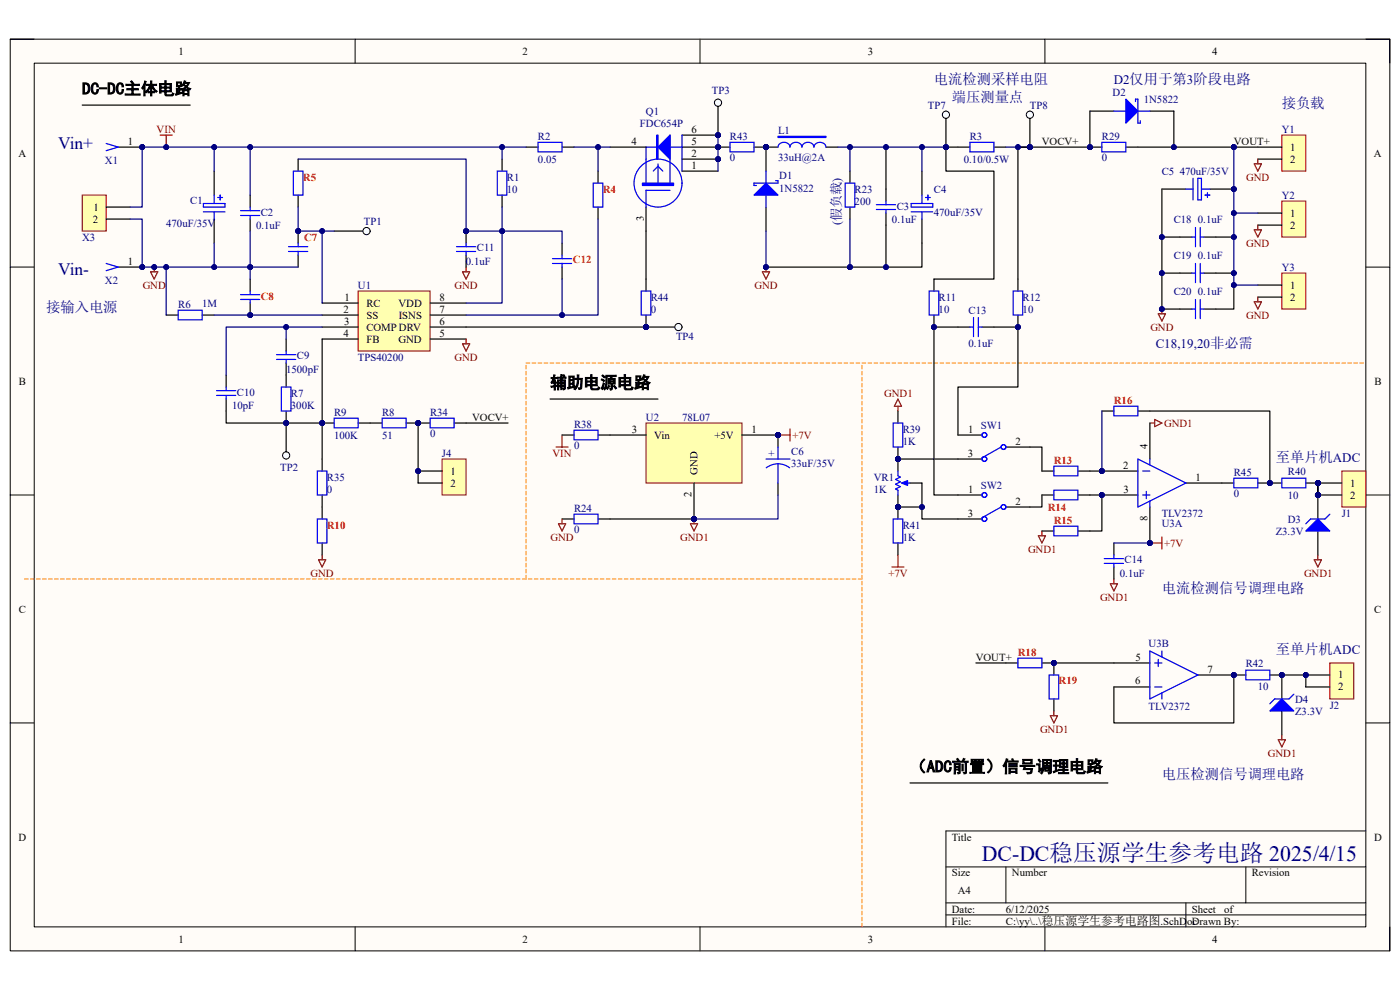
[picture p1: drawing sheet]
<svg xmlns="http://www.w3.org/2000/svg" width="297mm" height="210mm" viewBox="0 0 297 210" stroke-linecap="round" stroke-linejoin="round" font-family="sans-serif">
<defs><g id="words">
<text font-size="4.6" fill="#000080" x="208.3" y="182.7">DC-DC稳压源学生参考电路 2025/4/15</text>
<g font-size="3.7" fill="#000080">
<text x="12.3" y="31.7">Vin+</text>
<text x="12.3" y="58.4">Vin-</text>
</g>
<g font-size="3.6">
<text x="17.4" y="20">DC-DC主体电路</text>
<text x="116.7" y="82.4">辅助电源电路</text>
<text x="193" y="163.8">（ADC前置）信号调理电路</text>
</g>
<g font-size="3" fill="#000080">
<text x="198.1" y="17.7">电流检测采样电阻</text>
<text x="201.9" y="21.6">端压测量点</text>
<text x="271.9" y="22.9">接负载</text>
<text x="9.8" y="66.1">接输入电源</text>
<text x="270.6" y="97.9">至单片机ADC</text>
<text x="246.5" y="125.9">电流检测信号调理电路</text>
<text x="270.6" y="138.6">至单片机ADC</text>
<text x="246.5" y="165.4">电压检测信号调理电路</text>
</g>
<g font-size="2.8" fill="#000080">
<text x="236.3" y="17.7">D2仅用于第3阶段电路</text>
<text x="245.2" y="73.7">C18,19,20非必需</text>
</g>
<text font-size="2.5" fill="#000080" x="178.4" y="47.8" transform="rotate(-90 178.4 47.8)">(假负载)</text>
<g font-size="2.3">
<text x="37.9" y="11.6">1</text>
<text x="110.9" y="11.6">2</text>
<text x="184.1" y="11.6">3</text>
<text x="257.2" y="11.6">4</text>
<text x="146.7" y="28.2">6</text>
<text x="3.9" y="33.2">A</text>
<text x="27.1" y="30.7">1</text>
<text x="133.9" y="30.7">4</text>
<text x="141.6" y="31.7" transform="rotate(-90 141.6 31.7)">2</text>
<text x="146.7" y="30.7">5</text>
<text x="146.7" y="33.2">2</text>
<text x="146.7" y="35.8">1</text>
<text x="221" y="30.7">VOCV+</text>
<text x="261.7" y="30.7">VOUT+</text>
<text x="273.7" y="32">1</text>
<text x="273.7" y="34.5">2</text>
<text x="291.5" y="33.2">A</text>
<text x="19.7" y="47.2">2</text>
<text x="19.9" y="44.7">1</text>
<text x="136.6" y="46.9" transform="rotate(-90 136.6 46.9)">3</text>
<text x="273.7" y="46">1</text>
<text x="273.7" y="48.5">2</text>
<text x="27.1" y="56.1">1</text>
<text x="73.1" y="63.8">1</text>
<text x="77.7" y="65.1">RC</text>
<text x="84.5" y="65.1">VDD</text>
<text x="93.3" y="63.8">8</text>
<text x="273.7" y="61.3">1</text>
<text x="273.7" y="63.8">2</text>
<text x="72.9" y="66.3">2</text>
<text x="72.9" y="71.4">4</text>
<text x="73" y="68.9">3</text>
<text x="77.7" y="67.6">SS</text>
<text x="77.7" y="70.1">COMP DRV</text>
<text x="84.6" y="67.6">ISNS</text>
<text x="93.3" y="71.4">5</text>
<text x="93.3" y="68.9">6</text>
<text x="93.3" y="66.3">7</text>
<text x="77.7" y="72.7">FB</text>
<text x="84.5" y="72.7">GND</text>
<text x="4" y="81.6">B</text>
<text x="291.6" y="81.6">B</text>
<text x="100.2" y="89.2">VOCV+</text>
<text x="134" y="91.8">3</text>
<text x="138.8" y="93">Vin</text>
<text x="151.6" y="93">+5V</text>
<text x="159.4" y="91.8">1</text>
<text x="205.4" y="91.8">1</text>
<text x="215.4" y="94.3">2</text>
<text x="243.5" y="95.3" transform="rotate(-90 243.5 95.3)">4</text>
<text x="95.5" y="100.7">1</text>
<text x="148" y="100.7" transform="rotate(-90 148 100.7)">GND</text>
<text x="205.3" y="96.9">3</text>
<text x="238.3" y="99.4">2</text>
<text x="253.6" y="101.9">1</text>
<text x="95.5" y="103.2">2</text>
<text x="146.7" y="105.5" transform="rotate(-90 146.7 105.5)">2</text>
<text x="205.4" y="104.5">1</text>
<text x="215.4" y="107.1">2</text>
<text x="238.4" y="104.5">3</text>
<text x="286.4" y="103.2">1</text>
<text x="286.4" y="105.8">2</text>
<text x="205.3" y="109.6">3</text>
<text x="243.5" y="110.6" transform="rotate(-90 243.5 110.6)">8</text>
<text x="4" y="130">C</text>
<text x="291.5" y="130">C</text>
<text x="207" y="140.1">VOUT+</text>
<text x="240.9" y="140.1">5</text>
<text x="256.2" y="142.7">7</text>
<text x="283.9" y="143.9">1</text>
<text x="240.8" y="145.2">6</text>
<text x="283.9" y="146.5">2</text>
<text x="3.9" y="178.3">D</text>
<text x="201.9" y="178.3">Title</text>
<text x="291.5" y="178.3">D</text>
<text x="201.9" y="185.9">Size</text>
<text x="214.7" y="185.9">Number</text>
<text x="265.6" y="185.9">Revision</text>
<text x="203.2" y="189.7">A4</text>
<text x="201.9" y="193.6">Date:</text>
<text x="201.9" y="196.1">File:</text>
<text x="213.4" y="193.6">6/12/2025</text>
<text x="213.4" y="196.1">C:\yy\..\稳压源学生参考电路图.SchDoc</text>
<text x="252.9" y="196.1">Drawn By:</text>
<text x="252.9" y="193.6">Sheet</text>
<text x="259.7" y="193.6">of</text>
<text x="37.9" y="199.9">1</text>
<text x="110.9" y="199.9">2</text>
<text x="184.1" y="199.9">3</text>
<text x="257.2" y="199.9">4</text>
</g>
<g font-size="2.3" fill="#000080">
<text x="151" y="20">TP3</text>
<text x="196.8" y="23.1">TP7</text>
<text x="218.5" y="23.1">TP8</text>
<text x="236.1" y="20.3">D2</text>
<text x="242.7" y="21.8">1N5822</text>
<text x="114.1" y="29.7">R2</text>
<text x="135.8" y="26.9">FDC654P</text>
<text x="137" y="24.3">Q1</text>
<text x="154.9" y="29.7">R43</text>
<text x="165.1" y="28.4">L1</text>
<text x="205.7" y="29.7">R3</text>
<text x="233.8" y="29.7">R29</text>
<text x="271.9" y="28.2">Y1</text>
<text x="22.3" y="34.8">X1</text>
<text x="114.1" y="34.5">0.05</text>
<text x="154.9" y="34.2">0</text>
<text x="165.1" y="34.2">33uH@2A</text>
<text x="204.5" y="34.5">0.10/0.5W</text>
<text x="233.8" y="34.2">0</text>
<text x="107.5" y="38.3">R1</text>
<text x="107.5" y="40.9">10</text>
<text x="165.3" y="38.1">D1</text>
<text x="165.3" y="40.6">1N5822</text>
<text x="181.3" y="40.9">R23</text>
<text x="198.1" y="40.9">C4</text>
<text x="246.5" y="37">C5 470uF/35V</text>
<text x="40.3" y="43.2">C1</text>
<text x="55.3" y="45.7">C2</text>
<text x="77.2" y="47.8">TP1</text>
<text x="181.3" y="43.4">200</text>
<text x="189.2" y="47.2">0.1uF</text>
<text x="190.2" y="44.4">C3</text>
<text x="198.1" y="45.7">470uF/35V</text>
<text x="249" y="47.2">C18 0.1uF</text>
<text x="271.9" y="42.2">Y2</text>
<text x="17.4" y="51.1">X3</text>
<text x="35.3" y="48.3">470uF/35V</text>
<text x="54.3" y="48.5">0.1uF</text>
<text x="101.2" y="53.3">C11</text>
<text x="98.8" y="56.1">0.1uF</text>
<text x="249" y="54.9">C19 0.1uF</text>
<text x="271.9" y="57.4">Y3</text>
<text x="22.3" y="60.2">X2</text>
<text x="37.8" y="65.3">R6</text>
<text x="42.9" y="65.1">1M</text>
<text x="75.9" y="61.3">U1</text>
<text x="138" y="63.8">R44</text>
<text x="199.1" y="63.8">R11</text>
<text x="217" y="63.8">R12</text>
<text x="249" y="62.5">C20 0.1uF</text>
<text x="138" y="66.3">0</text>
<text x="199.1" y="66.3">10</text>
<text x="205.5" y="66.6">C13</text>
<text x="217" y="66.3">10</text>
<text x="63" y="76.2">C9</text>
<text x="75.9" y="76.5">TPS40200</text>
<text x="143.4" y="72.2">TP4</text>
<text x="205.5" y="73.7">0.1uF</text>
<text x="50.2" y="83.9">C10</text>
<text x="60.7" y="79">1500pF</text>
<text x="49.2" y="86.7">10pF</text>
<text x="61.7" y="84.2">R7</text>
<text x="61.7" y="86.7">300K</text>
<text x="70.9" y="88.2">R9</text>
<text x="81.1" y="88.2">R8</text>
<text x="91.2" y="88.2">R34</text>
<text x="137" y="89.2">U2</text>
<text x="144.7" y="89.2">78L07</text>
<text x="70.9" y="93">100K</text>
<text x="81.1" y="93">51</text>
<text x="91.2" y="92.8">0</text>
<text x="121.8" y="90.8">R38</text>
<text x="121.8" y="95.3">0</text>
<text x="191.5" y="91.8">R39</text>
<text x="191.5" y="94.3">1K</text>
<text x="208.1" y="91">SW1</text>
<text x="59.4" y="99.9">TP2</text>
<text x="69.3" y="101.9">R35</text>
<text x="93.8" y="96.9">J4</text>
<text x="163" y="96.9">+</text>
<text x="167.9" y="96.6">C6</text>
<text x="167.9" y="99.1">33uF/35V</text>
<text x="185.4" y="101.9">VR1</text>
<text x="261.7" y="100.9">R45</text>
<text x="273.2" y="100.7">R40</text>
<text x="69.3" y="104.5">0</text>
<text x="185.4" y="104.5">1K</text>
<text x="208.1" y="103.8">SW2</text>
<text x="261.7" y="105.5">0</text>
<text x="273.2" y="105.8">10</text>
<text x="121.8" y="108.6">R24</text>
<text x="121.8" y="113.2">0</text>
<text x="191.5" y="112.1">R41</text>
<text x="246.5" y="111.9">U3A</text>
<text x="246.5" y="109.6">TLV2372</text>
<text x="270.6" y="113.4">Z3.3V</text>
<text x="273.2" y="110.9">D3</text>
<text x="284.6" y="109.6">J1</text>
<text x="191.5" y="114.7">1K</text>
<text x="238.6" y="119.5">C14</text>
<text x="237.6" y="122.3">0.1uF</text>
<text x="243.7" y="137.3">U3B</text>
<text x="264.3" y="141.4">R42</text>
<text x="266.8" y="146.5">10</text>
<text x="274.7" y="149.1">D4</text>
<text x="243.7" y="150.6">TLV2372</text>
<text x="274.7" y="151.6">Z3.3V</text>
<text x="282.1" y="150.3">J2</text>
</g>
<g font-size="2.3" fill="#800000">
<text x="33.2" y="28.2">VIN</text>
<text x="264.4" y="38.3">GND</text>
<text x="264.4" y="52.3">GND</text>
<text x="30.3" y="61.3">GND</text>
<text x="96.4" y="61.3">GND</text>
<text x="160.1" y="61.3">GND</text>
<text x="244.1" y="70.1">GND</text>
<text x="264.4" y="67.6">GND</text>
<text x="96.4" y="76.5">GND</text>
<text x="187.6" y="84.2">GND1</text>
<text x="168.1" y="93">+7V</text>
<text x="247" y="90.5">GND1</text>
<text x="117.2" y="96.9">VIN</text>
<text x="116.8" y="114.7">GND</text>
<text x="144.3" y="114.7">GND1</text>
<text x="218.1" y="117.2">GND1</text>
<text x="247" y="116">+7V</text>
<text x="65.9" y="122.3">GND</text>
<text x="188.5" y="122.3">+7V</text>
<text x="276.6" y="122.3">GND1</text>
<text x="233.4" y="127.4">GND1</text>
<text x="220.6" y="155.4">GND1</text>
<text x="269" y="160.5">GND1</text>
</g>
<g font-size="2.3" fill="#f00">
<text x="64.3" y="38.3">R5</text>
<text x="127.9" y="40.9">R4</text>
<text x="64.5" y="51.1">C7</text>
<text x="121.5" y="55.9">C12</text>
<text x="55.3" y="63.5">C8</text>
<text x="236.3" y="85.7">R16</text>
<text x="223.6" y="98.4">R13</text>
<text x="69.3" y="112.1">R10</text>
<text x="222.3" y="108.3">R14</text>
<text x="223.6" y="111.1">R15</text>
<text x="215.9" y="139.1">R18</text>
<text x="224.6" y="145.2">R19</text>
</g>
</g></defs>
<path d="M2.2 8.3h292.7v193.4h-292.7z" fill-rule="evenodd" fill="#fffcf8"/>
<path d="M2.2 8.3h292.7v193.4h-292.7z" fill="none" stroke="#000" stroke-width=".21"/>
<path d="M7.3 13.4h282.5v183.2h-282.5z" fill-rule="evenodd" fill="#fffcf8"/>
<g fill="none" stroke="#000" stroke-width=".21">
<path d="M2.2 8.3h5.1M7.3 13.4h282.5v183.2h-282.5zM75.3 8.3v5.1M148.5 8.3v5.1M221.7 8.3v5.1M289.8 8.3h5.1v5.1M2.2 56.7h5.1M289.8 56.7h5.1M2.2 105h5.1M289.8 105h5.1M2.2 153.4h5.1M289.8 153.4h5.1"/>
<path d="M289.8 176.3h-89.1v20.3M75.3 196.6v5.1M148.5 196.6v5.1M200.7 183.9h89.1M200.7 191.5h89.1M200.7 194.1h89.1M213.4 183.9v7.6M221.7 196.6v5.1M251.6 191.5v5.1M264.3 183.9v7.6M294.9 196.6v5.1"/>
</g>
<path d="M67.6 118.8h1.5l-.8 1.5zM68.3 117.7v1.1M220.3 113.7h1.5l-.8 1.5zM221 112.6v1.1M243.9 115.2h2.6M246.5 113.9v2.6M222.8 151.8h1.5l-.7 1.6zM223.6 150.8v1" fill="none" stroke="#800000" stroke-width=".25"/>
<circle cx="243.9" cy="115.2" r=".51" fill="#000080"/>
<circle cx="243.9" cy="115.2" r=".51" fill="none" stroke="#000080" stroke-width=".21"/>
<path d="M243.9 89.7h1.1M245 89l1.5 .7-1.5 .8z" fill="none" stroke="#800000" stroke-width=".25"/>
<circle cx="279.6" cy="102.5" r=".51" fill="#000080"/>
<circle cx="279.6" cy="102.5" r=".51" fill="none" stroke="#000080" stroke-width=".21"/>
<circle cx="279.6" cy="105" r=".51" fill="#000080"/>
<circle cx="279.6" cy="105" r=".51" fill="none" stroke="#000080" stroke-width=".21"/>
<path d="M284.7 99.9h5.1v7.7h-5.1z" fill-rule="evenodd" fill="#ffffb0"/>
<path d="M284.7 99.9h5.1v7.7h-5.1z" fill="none" stroke="#800000" stroke-width=".21"/>
<path d="M279.6 102.5h5.1" fill="none" stroke="#000" stroke-width=".25"/>
<circle cx="279.6" cy="102.5" r=".51" fill="#000080"/>
<circle cx="279.6" cy="102.5" r=".51" fill="none" stroke="#000080" stroke-width=".21"/>
<path d="M279.6 105h5.1" fill="none" stroke="#000" stroke-width=".25"/>
<circle cx="279.6" cy="105" r=".51" fill="#000080"/>
<circle cx="279.6" cy="105" r=".51" fill="none" stroke="#000080" stroke-width=".21"/>
<circle cx="277" cy="143.2" r=".51" fill="#000080"/>
<circle cx="277" cy="143.2" r=".51" fill="none" stroke="#000080" stroke-width=".21"/>
<path d="M282.1 140.6h5.1v7.7h-5.1z" fill-rule="evenodd" fill="#ffffb0"/>
<path d="M282.1 140.6h5.1v7.7h-5.1z" fill="none" stroke="#800000" stroke-width=".21"/>
<path d="M277 143.2h5.1" fill="none" stroke="#000" stroke-width=".25"/>
<circle cx="277" cy="143.2" r=".51" fill="#000080"/>
<circle cx="277" cy="143.2" r=".51" fill="none" stroke="#000080" stroke-width=".21"/>
<path d="M277 145.7h5.1" fill="none" stroke="#000" stroke-width=".25"/>
<path d="M235.6 123.8h1.5l-.8 1.6zM236.3 122.8v1" fill="none" stroke="#800000" stroke-width=".25"/>
<circle cx="233.8" cy="105" r=".51" fill="#000080"/>
<circle cx="233.8" cy="105" r=".51" fill="none" stroke="#000080" stroke-width=".21"/>
<circle cx="233.8" cy="99.9" r=".51" fill="#000080"/>
<circle cx="233.8" cy="99.9" r=".51" fill="none" stroke="#000080" stroke-width=".21"/>
<circle cx="243.9" cy="115.2" r=".51" fill="#000080"/>
<circle cx="243.9" cy="115.2" r=".51" fill="none" stroke="#000080" stroke-width=".21"/>
<path d="M233.8 105h7.6" fill="none" stroke="#000" stroke-width=".25"/>
<circle cx="233.8" cy="105" r=".51" fill="#000080"/>
<circle cx="233.8" cy="105" r=".51" fill="none" stroke="#000080" stroke-width=".21"/>
<path d="M233.8 99.9h7.6" fill="none" stroke="#000" stroke-width=".25"/>
<circle cx="233.8" cy="99.9" r=".51" fill="#000080"/>
<circle cx="233.8" cy="99.9" r=".51" fill="none" stroke="#000080" stroke-width=".21"/>
<path d="M243.9 107.6v7.6M251.6 102.5h7.6" fill="none" stroke="#000" stroke-width=".25"/>
<circle cx="243.9" cy="115.2" r=".51" fill="#000080"/>
<circle cx="243.9" cy="115.2" r=".51" fill="none" stroke="#000080" stroke-width=".21"/>
<path d="M243.9 89.7v7.7" fill="none" stroke="#000" stroke-width=".25"/>
<path d="M241.4 97.4l10.2 5.1-10.2 5.1zM242.4 99.9h1.5M243.9 97.4v1.2M242.4 105h1.5M243.2 104.2v1.6M243.9 106.3v1.3" fill="none" stroke="#00f" stroke-width=".25"/>
<circle cx="261.8" cy="143.2" r=".51" fill="#000080"/>
<circle cx="261.8" cy="143.2" r=".51" fill="none" stroke="#000080" stroke-width=".21"/>
<path d="M236.3 140.6h7.6M236.3 145.7h7.6M254.1 143.2h7.7" fill="none" stroke="#000" stroke-width=".25"/>
<circle cx="261.8" cy="143.2" r=".51" fill="#000080"/>
<circle cx="261.8" cy="143.2" r=".51" fill="none" stroke="#000080" stroke-width=".21"/>
<path d="M67.3 110.1h2.1v5.1h-2.1zM243.9 138.1l10.2 5.1-10.2 5.1zM245.7 139.9v1.5M246.5 138.1v1.3M245 145.7h1.5M245 140.6h1.5M246.5 147v1.3" fill="none" stroke="#00f" stroke-width=".25"/>
<path d="M68.3 107.6v2.5M68.3 115.2v2.5" fill="none" stroke="#000" stroke-width=".25"/>
<path d="M118 94.8h2.5M119.2 92.3v2.5" fill="none" stroke="#800000" stroke-width=".25"/>
<circle cx="147.2" cy="110.1" r=".51" fill="#000080"/>
<circle cx="147.2" cy="110.1" r=".51" fill="none" stroke="#000080" stroke-width=".21"/>
<circle cx="165" cy="92.3" r=".51" fill="#000080"/>
<circle cx="165" cy="92.3" r=".51" fill="none" stroke="#000080" stroke-width=".21"/>
<path d="M137.1 89.7h20.3v12.8h-20.3z" fill-rule="evenodd" fill="#ffffb0"/>
<path d="M137.1 89.7h20.3v12.8h-20.3z" fill="none" stroke="#800000" stroke-width=".21"/>
<path d="M129.4 92.3h7.7M147.2 102.5v7.6" fill="none" stroke="#000" stroke-width=".25"/>
<circle cx="147.2" cy="110.1" r=".51" fill="#000080"/>
<circle cx="147.2" cy="110.1" r=".51" fill="none" stroke="#000080" stroke-width=".21"/>
<path d="M157.4 92.3h7.7" fill="none" stroke="#000" stroke-width=".25"/>
<circle cx="165" cy="92.3" r=".51" fill="#000080"/>
<circle cx="165" cy="92.3" r=".51" fill="none" stroke="#000080" stroke-width=".21"/>
<circle cx="165" cy="92.3" r=".51" fill="#000080"/>
<circle cx="165" cy="92.3" r=".51" fill="none" stroke="#000080" stroke-width=".21"/>
<path d="M165.1 92.3v2.5" fill="none" stroke="#000" stroke-width=".25"/>
<circle cx="165" cy="92.3" r=".51" fill="#000080"/>
<circle cx="165" cy="92.3" r=".51" fill="none" stroke="#000080" stroke-width=".21"/>
<path d="M165.1 102.5v2.5" fill="none" stroke="#000" stroke-width=".25"/>
<path d="M162.5 97.4h5.1M165.1 98.4l-1.6 .3-.9 .5M165.1 98.4l1.5 .3 .9 .5M165.1 94.8v2.6M165.1 98.4v4.1" fill="none" stroke="#00f" stroke-width=".25"/>
<path d="M146.5 111.1h1.5l-.8 1.5zM147.2 110.1v1" fill="none" stroke="#800000" stroke-width=".25"/>
<circle cx="147.2" cy="110.1" r=".51" fill="#000080"/>
<circle cx="147.2" cy="110.1" r=".51" fill="none" stroke="#000080" stroke-width=".21"/>
<path d="M119.2 110.1h2.6M126.9 110.1h2.5" fill="none" stroke="#000" stroke-width=".25"/>
<path d="M121.8 109.1h5.1v2h-5.1z" fill="none" stroke="#00f" stroke-width=".25"/>
<path d="M118.5 111.1h1.5l-.8 1.5zM119.2 110.1v1" fill="none" stroke="#800000" stroke-width=".25"/>
<circle cx="223.6" cy="140.6" r=".51" fill="#000080"/>
<circle cx="223.6" cy="140.6" r=".51" fill="none" stroke="#000080" stroke-width=".21"/>
<path d="M213.4 140.6h2.6M221 140.6h2.6" fill="none" stroke="#000" stroke-width=".25"/>
<circle cx="223.6" cy="140.6" r=".51" fill="#000080"/>
<circle cx="223.6" cy="140.6" r=".51" fill="none" stroke="#000080" stroke-width=".21"/>
<path d="M216 139.6h5v2.1h-5z" fill="none" stroke="#00f" stroke-width=".25"/>
<circle cx="223.6" cy="140.6" r=".51" fill="#000080"/>
<circle cx="223.6" cy="140.6" r=".51" fill="none" stroke="#000080" stroke-width=".21"/>
<path d="M223.6 140.6v2.6" fill="none" stroke="#000" stroke-width=".25"/>
<circle cx="223.6" cy="140.6" r=".51" fill="#000080"/>
<circle cx="223.6" cy="140.6" r=".51" fill="none" stroke="#000080" stroke-width=".21"/>
<g fill="none" stroke="#000" stroke-width=".25">
<path d="M45.4 36.3v5.1M45.4 46.5v5.1M221 99.9h2.6M228.7 99.9h2.5M233.8 87.2h2.5M241.4 87.2h2.5M221 105h2.6M221 112.6h2.6M228.7 105h2.5M228.7 112.6h2.5M236.3 115.2v2.5M236.3 120.3v2.5"/>
<path d="M223.6 148.3v2.5"/>
</g>
<g fill="none" stroke="#00f" stroke-width=".25">
<path d="M43.1 43.2h4.6v.7h-4.6zM43.1 44.9h4.6M45.4 41.4v1.8M45.4 44.9v1.6M46.2 41.9h1M46.7 41.4v1M223.6 98.9h5.1v2h-5.1zM236.3 86.2h5.1v2h-5.1zM223.6 104h5.1v2h-5.1zM223.6 111.6h5.1v2.1h-5.1zM234.3 119.5h4M234.3 118.5h4"/>
<path d="M236.3 117.7v.8M236.3 119.5v.8M222.6 143.2h2v5.1h-2z"/>
</g>
<circle cx="162.5" cy="31.2" r=".51" fill="#000080"/>
<circle cx="162.5" cy="31.2" r=".51" fill="none" stroke="#000080" stroke-width=".21"/>
<path d="M162.5 31.2h2.6" fill="none" stroke="#000" stroke-width=".25"/>
<circle cx="162.5" cy="31.2" r=".51" fill="#000080"/>
<circle cx="162.5" cy="31.2" r=".51" fill="none" stroke="#000080" stroke-width=".21"/>
<path d="M175.2 31.2h2.6M195.6 36.3v5.1M195.6 46.5v5.1" fill="none" stroke="#000" stroke-width=".25"/>
<path d="M165.1 31.2a1.31 1.31 0 0 1 1.2-1 1.31 1.31 0 0 1 1.3 1 1.31 1.31 0 0 1 1.3-1 1.31 1.31 0 0 1 1.2 1 1.3 1.3 0 0 1 1.3-1 1.3 1.3 0 0 1 1.3 1 1.31 1.31 0 0 1 1.3-1 1.31 1.31 0 0 1 1.2 1M165.1 28.9h10.1v.3h-10.1zM165.1 29h10.1M193.3 43.2h4.6v.7h-4.6zM193.3 44.9h4.6M195.6 41.4v1.8M195.6 44.9v1.6M196.4 41.9h1M196.9 41.4v1" fill="none" stroke="#00f" stroke-width=".25"/>
<circle cx="261.8" cy="40.1" r=".51" fill="#000080"/>
<circle cx="261.8" cy="40.1" r=".51" fill="none" stroke="#000080" stroke-width=".21"/>
<path d="M256.7 40.1h5.1" fill="none" stroke="#000" stroke-width=".25"/>
<circle cx="261.8" cy="40.1" r=".51" fill="#000080"/>
<circle cx="261.8" cy="40.1" r=".51" fill="none" stroke="#000080" stroke-width=".21"/>
<path d="M246.5 40.1h5.1" fill="none" stroke="#000" stroke-width=".25"/>
<path d="M253.1 37.8v4.6M254.1 37.8h.8v4.6h-.8zM251.6 40.1h1.5M254.9 40.1h1.8M255.7 41.4h1M256.2 40.9v1" fill="none" stroke="#00f" stroke-width=".25"/>
<path d="M34 28.7h2.5M35.3 28.7v2.5" fill="none" stroke="#800000" stroke-width=".25"/>
<circle cx="35.3" cy="31.2" r=".51" fill="#000080"/>
<circle cx="35.3" cy="31.2" r=".51" fill="none" stroke="#000080" stroke-width=".21"/>
<path d="M31.9 57.7h1.6l-.8 1.5zM32.7 56.7v1" fill="none" stroke="#800000" stroke-width=".25"/>
<circle cx="32.7" cy="56.7" r=".51" fill="#000080"/>
<circle cx="32.7" cy="56.7" r=".51" fill="none" stroke="#000080" stroke-width=".21"/>
<circle cx="30.2" cy="31.2" r=".51" fill="#000080"/>
<circle cx="30.2" cy="31.2" r=".51" fill="none" stroke="#000080" stroke-width=".21"/>
<path d="M25.1 31.2h5.1" fill="none" stroke="#000" stroke-width=".25"/>
<circle cx="30.2" cy="31.2" r=".51" fill="#000080"/>
<circle cx="30.2" cy="31.2" r=".51" fill="none" stroke="#000080" stroke-width=".21"/>
<path d="M22.5 30.4l2.6 .8-2.6 .8" fill="none" stroke="#00f" stroke-width=".25"/>
<circle cx="30.2" cy="56.7" r=".51" fill="#000080"/>
<circle cx="30.2" cy="56.7" r=".51" fill="none" stroke="#000080" stroke-width=".21"/>
<path d="M25.1 56.7h5.1" fill="none" stroke="#000" stroke-width=".25"/>
<circle cx="30.2" cy="56.7" r=".51" fill="#000080"/>
<circle cx="30.2" cy="56.7" r=".51" fill="none" stroke="#000080" stroke-width=".21"/>
<path d="M22.5 55.9l2.6 .8-2.6 .7" fill="none" stroke="#00f" stroke-width=".25"/>
<circle cx="162.5" cy="31.2" r=".51" fill="#000080"/>
<circle cx="162.5" cy="31.2" r=".51" fill="none" stroke="#000080" stroke-width=".21"/>
<path d="M162.5 31.2v5.1M162.5 43.9v5.1" fill="none" stroke="#000" stroke-width=".25"/>
<circle cx="162.5" cy="31.2" r=".51" fill="#000080"/>
<circle cx="162.5" cy="31.2" r=".51" fill="none" stroke="#000080" stroke-width=".21"/>
<path d="M162.5 36.3v2.5M164.5 38.3h.6v.5h-5.1v.5h.5M162.5 41.4v2.5" fill="none" stroke="#00f" stroke-width=".25"/>
<path d="M162.5 38.8l2.6 2.6h-5.1z" fill="#00f"/>
<path d="M162.5 38.8l2.6 2.6h-5.1z" fill="none" stroke="#00f" stroke-width=".25"/>
<circle cx="152.3" cy="31.2" r=".51" fill="#000080"/>
<circle cx="152.3" cy="31.2" r=".51" fill="none" stroke="#000080" stroke-width=".21"/>
<circle cx="152.3" cy="33.8" r=".51" fill="#000080"/>
<circle cx="152.3" cy="33.8" r=".51" fill="none" stroke="#000080" stroke-width=".21"/>
<circle cx="152.3" cy="28.7" r=".51" fill="#000080"/>
<circle cx="152.3" cy="28.7" r=".51" fill="none" stroke="#000080" stroke-width=".21"/>
<path d="M142.1 28.7v5.1M137.1 43.9v5.1" fill="none" stroke="#000" stroke-width=".25"/>
<g fill="none" stroke="#00f" stroke-width=".25">
<path d="M137.1 33.8v5.5M138.6 36.3l1-1 1 1M139.6 34.8v4.5M142.1 33.8v5.5M142.1 40.4h-5v3.5"/>
<circle cx="139.6" cy="38.8" r="5.1"/>
</g>
<path d="M136.3 38.8h6.6v.5h-6.6z" fill-rule="evenodd" fill="#00f"/>
<path d="M136.3 38.8h6.6v.5h-6.6zM137.1 31.2h7.6M139.3 28.7h.3v5.1h-.3zM139.5 28.7v5.1" fill="none" stroke="#00f" stroke-width=".25"/>
<path d="M142.1 28.7v5.1l-2.5-2.6z" fill="#00f"/>
<path d="M137.1 31.2v2.6M142.1 28.7v5.1l-2.5-2.6zM144.7 31.2v5.1" fill="none" stroke="#00f" stroke-width=".25"/>
<path d="M129.4 31.2h7.7M144.7 31.2h7.6" fill="none" stroke="#000" stroke-width=".25"/>
<circle cx="152.3" cy="31.2" r=".51" fill="#000080"/>
<circle cx="152.3" cy="31.2" r=".51" fill="none" stroke="#000080" stroke-width=".21"/>
<path d="M144.7 33.8h7.6" fill="none" stroke="#000" stroke-width=".25"/>
<circle cx="152.3" cy="33.8" r=".51" fill="#000080"/>
<circle cx="152.3" cy="33.8" r=".51" fill="none" stroke="#000080" stroke-width=".21"/>
<path d="M144.7 36.3h7.6M144.7 28.7h7.6" fill="none" stroke="#000" stroke-width=".25"/>
<circle cx="152.3" cy="28.7" r=".51" fill="#000080"/>
<circle cx="152.3" cy="28.7" r=".51" fill="none" stroke="#000080" stroke-width=".21"/>
<path d="M144.7 28.7v2.5" fill="none" stroke="#00f" stroke-width=".25"/>
<path d="M76 61.7h15.2v12.8h-15.2z" fill-rule="evenodd" fill="#ffffb0"/>
<path d="M76 61.7h15.2v12.8h-15.2z" fill="none" stroke="#800000" stroke-width=".21"/>
<path d="M68.3 64.3h7.7M68.3 66.8h7.7M68.3 69.4h7.7M68.3 71.9h7.7M91.2 64.3h7.7M91.2 66.8h7.7M91.2 69.4h7.7M91.2 71.9h7.7" fill="none" stroke="#000" stroke-width=".25"/>
<path d="M98.1 57.7h1.5l-.7 1.5zM98.9 56.7v1M161.7 57.7h1.6l-.8 1.5zM162.5 56.7v1M98.1 72.9h1.5l-.7 1.6zM98.9 71.9v1" fill="none" stroke="#800000" stroke-width=".25"/>
<circle cx="162.5" cy="56.7" r=".51" fill="#000080"/>
<circle cx="162.5" cy="56.7" r=".51" fill="none" stroke="#000080" stroke-width=".21"/>
<path d="M271.9 28.7h5.1v7.6h-5.1z" fill-rule="evenodd" fill="#ffffb0"/>
<path d="M271.9 28.7h5.1v7.6h-5.1z" fill="none" stroke="#800000" stroke-width=".21"/>
<path d="M266.8 31.2h5.1M266.8 33.8h5.1" fill="none" stroke="#000" stroke-width=".25"/>
<path d="M271.9 42.7h5.1v7.6h-5.1z" fill-rule="evenodd" fill="#ffffb0"/>
<path d="M271.9 42.7h5.1v7.6h-5.1z" fill="none" stroke="#800000" stroke-width=".21"/>
<path d="M266.8 45.2h5.1M266.8 47.8h5.1" fill="none" stroke="#000" stroke-width=".25"/>
<path d="M271.9 57.9h5.1v7.7h-5.1z" fill-rule="evenodd" fill="#ffffb0"/>
<path d="M271.9 57.9h5.1v7.7h-5.1z" fill="none" stroke="#800000" stroke-width=".21"/>
<path d="M266.8 60.5h5.1M266.8 63h5.1" fill="none" stroke="#000" stroke-width=".25"/>
<path d="M17.4 41.4h5.1v7.6h-5.1z" fill-rule="evenodd" fill="#ffffb0"/>
<path d="M17.4 41.4h5.1v7.6h-5.1z" fill="none" stroke="#800000" stroke-width=".21"/>
<path d="M22.5 43.9h5.1M22.5 46.5h5.1M70.9 49h7.6" fill="none" stroke="#000" stroke-width=".25"/>
<circle cx="77.8" cy="49" r=".76" fill="#f8fcff"/>
<circle cx="77.8" cy="49" r=".76" fill="none" stroke="#000" stroke-width=".21"/>
<circle cx="60.7" cy="89.7" r=".51" fill="#000080"/>
<circle cx="60.7" cy="89.7" r=".51" fill="none" stroke="#000080" stroke-width=".21"/>
<path d="M60.7 89.7v7.7" fill="none" stroke="#000" stroke-width=".25"/>
<circle cx="60.7" cy="96.6" r=".76" fill="#f8fcff"/>
<circle cx="60.7" cy="96.6" r=".76" fill="none" stroke="#000" stroke-width=".21"/>
<circle cx="60.7" cy="89.7" r=".51" fill="#000080"/>
<circle cx="60.7" cy="89.7" r=".51" fill="none" stroke="#000080" stroke-width=".21"/>
<circle cx="152.3" cy="28.7" r=".51" fill="#000080"/>
<circle cx="152.3" cy="28.7" r=".51" fill="none" stroke="#000080" stroke-width=".21"/>
<path d="M152.3 21v7.7" fill="none" stroke="#000" stroke-width=".25"/>
<circle cx="152.3" cy="21.8" r=".76" fill="#f8fcff"/>
<circle cx="152.3" cy="21.8" r=".76" fill="none" stroke="#000" stroke-width=".21"/>
<circle cx="152.3" cy="28.7" r=".51" fill="#000080"/>
<circle cx="152.3" cy="28.7" r=".51" fill="none" stroke="#000080" stroke-width=".21"/>
<circle cx="60.7" cy="89.7" r=".51" fill="#000080"/>
<circle cx="60.7" cy="89.7" r=".51" fill="none" stroke="#000080" stroke-width=".21"/>
<path d="M60.7 79.6v2.5M60.7 87.2v2.5" fill="none" stroke="#000" stroke-width=".25"/>
<circle cx="60.7" cy="89.7" r=".51" fill="#000080"/>
<circle cx="60.7" cy="89.7" r=".51" fill="none" stroke="#000080" stroke-width=".21"/>
<path d="M45.9 83.9h4.1M45.9 82.9h4.1M48 82.1v.8M48 83.9v.7M59.7 82.1h2v5.1h-2z" fill="none" stroke="#00f" stroke-width=".25"/>
<path d="M48 79.6v2.5M48 84.7v2.5" fill="none" stroke="#000" stroke-width=".25"/>
<circle cx="68.3" cy="89.7" r=".51" fill="#000080"/>
<circle cx="68.3" cy="89.7" r=".51" fill="none" stroke="#000080" stroke-width=".21"/>
<path d="M68.3 89.7h2.6" fill="none" stroke="#000" stroke-width=".25"/>
<circle cx="68.3" cy="89.7" r=".51" fill="#000080"/>
<circle cx="68.3" cy="89.7" r=".51" fill="none" stroke="#000080" stroke-width=".21"/>
<path d="M106.5 33.8v2.5M106.5 41.4v2.5M35.3 66.8h2.5M42.9 66.8h2.5M76 89.7h2.5" fill="none" stroke="#000" stroke-width=".25"/>
<path d="M105.5 36.3h2v5.1h-2zM37.8 65.8h5.1v2.1h-5.1zM70.9 88.7h5.1v2.1h-5.1z" fill="none" stroke="#00f" stroke-width=".25"/>
<circle cx="88.7" cy="89.7" r=".51" fill="#000080"/>
<circle cx="88.7" cy="89.7" r=".51" fill="none" stroke="#000080" stroke-width=".21"/>
<path d="M78.5 89.7h2.6M86.2 89.7h2.5" fill="none" stroke="#000" stroke-width=".25"/>
<circle cx="88.7" cy="89.7" r=".51" fill="#000080"/>
<circle cx="88.7" cy="89.7" r=".51" fill="none" stroke="#000080" stroke-width=".21"/>
<path d="M81.1 88.7h5.1v2.1h-5.1z" fill="none" stroke="#00f" stroke-width=".25"/>
<circle cx="63.2" cy="49" r=".51" fill="#000080"/>
<circle cx="63.2" cy="49" r=".51" fill="none" stroke="#000080" stroke-width=".21"/>
<path d="M63.2 49v2.6" fill="none" stroke="#000" stroke-width=".25"/>
<circle cx="63.2" cy="49" r=".51" fill="#000080"/>
<circle cx="63.2" cy="49" r=".51" fill="none" stroke="#000080" stroke-width=".21"/>
<path d="M63.2 54.1v2.6M60.7 71.9v2.6M60.7 77v2.6" fill="none" stroke="#000" stroke-width=".25"/>
<path d="M61.2 53.3h4.1M61.2 52.3h4.1M63.2 51.6v.7M63.2 53.3v.8M58.7 76.3h4M58.7 75.2h4M60.7 74.5v.7M60.7 76.3v.7" fill="none" stroke="#00f" stroke-width=".25"/>
<circle cx="53.1" cy="66.8" r=".51" fill="#000080"/>
<circle cx="53.1" cy="66.8" r=".51" fill="none" stroke="#000080" stroke-width=".21"/>
<path d="M53.1 59.2v2.5M53.1 64.3v2.5" fill="none" stroke="#000" stroke-width=".25"/>
<circle cx="53.1" cy="66.8" r=".51" fill="#000080"/>
<circle cx="53.1" cy="66.8" r=".51" fill="none" stroke="#000080" stroke-width=".21"/>
<g fill="none" stroke="#00f" stroke-width=".25">
<path d="M62.2 36.3h2.1v5.1h-2.1zM114.2 30.2h5v2h-5zM125.9 38.8h2v5.1h-2zM51 45.7h4.1M51 44.7h4.1M53.1 43.9v.8M53.1 45.7v.8M117.2 55.9h4.1M117.2 54.9h4.1M119.2 54.1v.8M119.2 55.9v.8M51 63.5h4.1"/>
<path d="M51 62.5h4.1M53.1 61.7v.8M53.1 63.5v.8"/>
</g>
<path d="M63.2 33.8v2.5M111.6 31.2h2.6M119.2 31.2h2.6M126.9 36.3v2.5M53.1 41.4v2.5M53.1 46.5v2.5M63.2 41.4v2.5M119.2 51.6v2.5M119.2 56.7v2.5M126.9 43.9v2.6" fill="none" stroke="#000" stroke-width=".25"/>
<circle cx="98.9" cy="49" r=".51" fill="#000080"/>
<circle cx="98.9" cy="49" r=".51" fill="none" stroke="#000080" stroke-width=".21"/>
<path d="M98.9 49v2.6" fill="none" stroke="#000" stroke-width=".25"/>
<circle cx="98.9" cy="49" r=".51" fill="#000080"/>
<circle cx="98.9" cy="49" r=".51" fill="none" stroke="#000080" stroke-width=".21"/>
<path d="M98.9 54.1v2.6" fill="none" stroke="#000" stroke-width=".25"/>
<path d="M96.8 53.3h4.1M96.8 52.3h4.1M98.9 51.6v.7M98.9 53.3v.8" fill="none" stroke="#00f" stroke-width=".25"/>
<circle cx="198.1" cy="69.4" r=".51" fill="#000080"/>
<circle cx="198.1" cy="69.4" r=".51" fill="none" stroke="#000080" stroke-width=".21"/>
<path d="M198.1 66.8v2.6" fill="none" stroke="#000" stroke-width=".25"/>
<circle cx="198.1" cy="69.4" r=".51" fill="#000080"/>
<circle cx="198.1" cy="69.4" r=".51" fill="none" stroke="#000080" stroke-width=".21"/>
<path d="M180.3 36.3v2.5M203.2 31.2h2.6M210.9 31.2h2.5M180.3 43.9v2.6M188 40.1v2.6M188 45.2v2.6M198.1 59.2v2.5M203.2 69.4h2.6M208.3 69.4h2.6" fill="none" stroke="#000" stroke-width=".25"/>
<path d="M179.3 38.8h2v5.1h-2zM205.8 30.2h5.1v2h-5.1zM185.9 44.4h4.1M185.9 43.4h4.1M188 42.7v.7M188 44.4v.8M197.1 61.7h2.1v5.1h-2.1zM205.8 69.4h.7M206.5 67.4v4M207.5 67.4v4M207.5 69.4h.8" fill="none" stroke="#00f" stroke-width=".25"/>
<circle cx="216" cy="69.4" r=".51" fill="#000080"/>
<circle cx="216" cy="69.4" r=".51" fill="none" stroke="#000080" stroke-width=".21"/>
<path d="M216 66.8v2.6" fill="none" stroke="#000" stroke-width=".25"/>
<circle cx="216" cy="69.4" r=".51" fill="#000080"/>
<circle cx="216" cy="69.4" r=".51" fill="none" stroke="#000080" stroke-width=".21"/>
<path d="M216 59.2v2.5" fill="none" stroke="#000" stroke-width=".25"/>
<path d="M214.9 61.7h2.1v5.1h-2.1z" fill="none" stroke="#00f" stroke-width=".25"/>
<circle cx="137.1" cy="69.4" r=".51" fill="#000080"/>
<circle cx="137.1" cy="69.4" r=".51" fill="none" stroke="#000080" stroke-width=".21"/>
<path d="M137.1 69.4h7.6" fill="none" stroke="#000" stroke-width=".25"/>
<circle cx="143.9" cy="69.4" r=".76" fill="#f8fcff"/>
<circle cx="143.9" cy="69.4" r=".76" fill="none" stroke="#000" stroke-width=".21"/>
<circle cx="137.1" cy="69.4" r=".51" fill="#000080"/>
<circle cx="137.1" cy="69.4" r=".51" fill="none" stroke="#000080" stroke-width=".21"/>
<path d="M231.2 23.6h5.1M243.9 23.6h5.1" fill="none" stroke="#000" stroke-width=".25"/>
<path d="M236.3 23.6h2.6M240.9 21.5v-.5h.5v5.1h.5v-.5M241.4 23.6h2.5" fill="none" stroke="#00f" stroke-width=".25"/>
<path d="M238.9 21l2.5 2.6-2.5 2.5z" fill="#00f"/>
<path d="M238.9 21l2.5 2.6-2.5 2.5z" fill="none" stroke="#00f" stroke-width=".25"/>
<circle cx="231.2" cy="31.2" r=".51" fill="#000080"/>
<circle cx="231.2" cy="31.2" r=".51" fill="none" stroke="#000080" stroke-width=".21"/>
<path d="M231.2 31.2h2.6M238.9 31.2h2.5" fill="none" stroke="#000" stroke-width=".25"/>
<circle cx="231.2" cy="31.2" r=".51" fill="#000080"/>
<circle cx="231.2" cy="31.2" r=".51" fill="none" stroke="#000080" stroke-width=".21"/>
<path d="M233.8 30.2h5.1v2h-5.1z" fill="none" stroke="#00f" stroke-width=".25"/>
<path d="M165.1 92.3h2.5M167.6 91v2.6" fill="none" stroke="#800000" stroke-width=".25"/>
<circle cx="165" cy="92.3" r=".51" fill="#000080"/>
<circle cx="165" cy="92.3" r=".51" fill="none" stroke="#000080" stroke-width=".21"/>
<circle cx="88.7" cy="89.7" r=".51" fill="#000080"/>
<circle cx="88.7" cy="89.7" r=".51" fill="none" stroke="#000080" stroke-width=".21"/>
<path d="M88.7 89.7h2.5M96.3 89.7h2.6" fill="none" stroke="#000" stroke-width=".25"/>
<circle cx="88.7" cy="89.7" r=".51" fill="#000080"/>
<circle cx="88.7" cy="89.7" r=".51" fill="none" stroke="#000080" stroke-width=".21"/>
<path d="M67.3 99.9h2.1v5.1h-2.1zM91.2 88.7h5.1v2.1h-5.1z" fill="none" stroke="#00f" stroke-width=".25"/>
<path d="M68.3 97.4v2.5M68.3 105v2.6" fill="none" stroke="#000" stroke-width=".25"/>
<circle cx="269.4" cy="102.5" r=".51" fill="#000080"/>
<circle cx="269.4" cy="102.5" r=".51" fill="none" stroke="#000080" stroke-width=".21"/>
<circle cx="279.6" cy="102.5" r=".51" fill="#000080"/>
<circle cx="279.6" cy="102.5" r=".51" fill="none" stroke="#000080" stroke-width=".21"/>
<path d="M269.4 102.5h2.5" fill="none" stroke="#000" stroke-width=".25"/>
<circle cx="269.4" cy="102.5" r=".51" fill="#000080"/>
<circle cx="269.4" cy="102.5" r=".51" fill="none" stroke="#000080" stroke-width=".21"/>
<path d="M277 102.5h2.6" fill="none" stroke="#000" stroke-width=".25"/>
<circle cx="279.6" cy="102.5" r=".51" fill="#000080"/>
<circle cx="279.6" cy="102.5" r=".51" fill="none" stroke="#000080" stroke-width=".21"/>
<path d="M271.9 101.5h5.1v2h-5.1z" fill="none" stroke="#00f" stroke-width=".25"/>
<circle cx="261.8" cy="143.2" r=".51" fill="#000080"/>
<circle cx="261.8" cy="143.2" r=".51" fill="none" stroke="#000080" stroke-width=".21"/>
<circle cx="271.9" cy="143.2" r=".51" fill="#000080"/>
<circle cx="271.9" cy="143.2" r=".51" fill="none" stroke="#000080" stroke-width=".21"/>
<path d="M261.8 143.2h2.5" fill="none" stroke="#000" stroke-width=".25"/>
<circle cx="261.8" cy="143.2" r=".51" fill="#000080"/>
<circle cx="261.8" cy="143.2" r=".51" fill="none" stroke="#000080" stroke-width=".21"/>
<path d="M269.4 143.2h2.5" fill="none" stroke="#000" stroke-width=".25"/>
<circle cx="271.9" cy="143.2" r=".51" fill="#000080"/>
<circle cx="271.9" cy="143.2" r=".51" fill="none" stroke="#000080" stroke-width=".21"/>
<path d="M264.3 142.2h5.1v2h-5.1z" fill="none" stroke="#00f" stroke-width=".25"/>
<path d="M278.8 118.8h1.5l-.7 1.5zM279.6 117.7v1.1M271.2 156.9h1.5l-.8 1.6zM271.9 155.9v1" fill="none" stroke="#800000" stroke-width=".25"/>
<circle cx="200.7" cy="31.2" r=".51" fill="#000080"/>
<circle cx="200.7" cy="31.2" r=".51" fill="none" stroke="#000080" stroke-width=".21"/>
<path d="M200.7 23.6v7.6" fill="none" stroke="#000" stroke-width=".25"/>
<circle cx="200.7" cy="24.3" r=".76" fill="#f8fcff"/>
<circle cx="200.7" cy="24.3" r=".76" fill="none" stroke="#000" stroke-width=".21"/>
<circle cx="200.7" cy="31.2" r=".51" fill="#000080"/>
<circle cx="200.7" cy="31.2" r=".51" fill="none" stroke="#000080" stroke-width=".21"/>
<circle cx="218.5" cy="31.2" r=".51" fill="#000080"/>
<circle cx="218.5" cy="31.2" r=".51" fill="none" stroke="#000080" stroke-width=".21"/>
<path d="M218.5 23.6v7.6" fill="none" stroke="#000" stroke-width=".25"/>
<circle cx="218.5" cy="24.3" r=".76" fill="#f8fcff"/>
<circle cx="218.5" cy="24.3" r=".76" fill="none" stroke="#000" stroke-width=".21"/>
<circle cx="218.5" cy="31.2" r=".51" fill="#000080"/>
<circle cx="218.5" cy="31.2" r=".51" fill="none" stroke="#000080" stroke-width=".21"/>
<circle cx="261.8" cy="31.2" r=".51" fill="#000080"/>
<circle cx="261.8" cy="31.2" r=".51" fill="none" stroke="#000080" stroke-width=".21"/>
<path d="M266.1 34.8h1.5l-.8 1.5zM266.8 33.8v1M266.1 48.8h1.5l-.8 1.5zM266.8 47.8v1M266.1 64h1.5l-.8 1.6zM266.8 63v1" fill="none" stroke="#800000" stroke-width=".25"/>
<circle cx="279.6" cy="105" r=".51" fill="#000080"/>
<circle cx="279.6" cy="105" r=".51" fill="none" stroke="#000080" stroke-width=".21"/>
<path d="M279.6 105v5.1M279.6 112.6v5.1" fill="none" stroke="#000" stroke-width=".25"/>
<circle cx="279.6" cy="105" r=".51" fill="#000080"/>
<circle cx="279.6" cy="105" r=".51" fill="none" stroke="#000080" stroke-width=".21"/>
<path d="M277 112.6l2.6-2.5 2.5 2.5z" fill="#00f"/>
<path d="M277 112.6l2.6-2.5 2.5 2.5zM282.1 109.1l-1 1h-3.1l-1 1" fill="none" stroke="#00f" stroke-width=".25"/>
<circle cx="271.9" cy="143.2" r=".51" fill="#000080"/>
<circle cx="271.9" cy="143.2" r=".51" fill="none" stroke="#000080" stroke-width=".21"/>
<path d="M271.9 143.2v5.1M271.9 150.8v5.1" fill="none" stroke="#000" stroke-width=".25"/>
<circle cx="271.9" cy="143.2" r=".51" fill="#000080"/>
<circle cx="271.9" cy="143.2" r=".51" fill="none" stroke="#000080" stroke-width=".21"/>
<path d="M271.9 148.3l2.6 2.5h-5.1z" fill="#00f"/>
<path d="M271.9 148.3l2.6 2.5h-5.1zM274.5 147.3l-1 1h-3.1l-1 1" fill="none" stroke="#00f" stroke-width=".25"/>
<circle cx="190.5" cy="97.4" r=".51" fill="#000080"/>
<circle cx="190.5" cy="97.4" r=".51" fill="none" stroke="#000080" stroke-width=".21"/>
<path d="M190.5 94.8v2.6" fill="none" stroke="#000" stroke-width=".25"/>
<circle cx="190.5" cy="97.4" r=".51" fill="#000080"/>
<circle cx="190.5" cy="97.4" r=".51" fill="none" stroke="#000080" stroke-width=".21"/>
<path d="M190.5 87.2v2.5" fill="none" stroke="#000" stroke-width=".25"/>
<path d="M189.5 89.7h2v5.1h-2z" fill="none" stroke="#00f" stroke-width=".25"/>
<circle cx="190.5" cy="107.6" r=".51" fill="#000080"/>
<circle cx="190.5" cy="107.6" r=".51" fill="none" stroke="#000080" stroke-width=".21"/>
<path d="M190.5 107.6v2.5M190.5 115.2v2.5" fill="none" stroke="#000" stroke-width=".25"/>
<circle cx="190.5" cy="107.6" r=".51" fill="#000080"/>
<circle cx="190.5" cy="107.6" r=".51" fill="none" stroke="#000080" stroke-width=".21"/>
<path d="M189.5 110.1h2v5.1h-2z" fill="none" stroke="#00f" stroke-width=".25"/>
<circle cx="190.5" cy="97.4" r=".51" fill="#000080"/>
<circle cx="190.5" cy="97.4" r=".51" fill="none" stroke="#000080" stroke-width=".21"/>
<circle cx="190.5" cy="107.6" r=".51" fill="#000080"/>
<circle cx="190.5" cy="107.6" r=".51" fill="none" stroke="#000080" stroke-width=".21"/>
<path d="M190.5 97.4v2.5" fill="none" stroke="#000" stroke-width=".25"/>
<circle cx="190.5" cy="97.4" r=".51" fill="#000080"/>
<circle cx="190.5" cy="97.4" r=".51" fill="none" stroke="#000080" stroke-width=".21"/>
<path d="M190.5 105v2.6" fill="none" stroke="#000" stroke-width=".25"/>
<circle cx="190.5" cy="107.6" r=".51" fill="#000080"/>
<circle cx="190.5" cy="107.6" r=".51" fill="none" stroke="#000080" stroke-width=".21"/>
<path d="M191.8 102.5h1.3" fill="none" stroke="#00f" stroke-width=".25"/>
<path d="M191.3 102.5l1.2-.5v1z" fill="#00f"/>
<g fill="none" stroke="#00f" stroke-width=".25">
<path d="M121.8 91.3h5.1v2h-5.1zM190.5 99.9v1l.5 .3-1 .5 1 .5-1 .5 1 .5-1 .5 .5 .3v1M212.4 94.8l-4.1 2.3M191.3 102.5l1.2-.5v1zM212.4 107.6l-4.1 2.2"/>
<circle cx="208.8" cy="97.4" r=".51"/>
<circle cx="208.8" cy="92.3" r=".51"/>
<circle cx="212.9" cy="94.8" r=".51"/>
<circle cx="208.8" cy="105" r=".51"/>
<circle cx="208.8" cy="110.1" r=".51"/>
<circle cx="212.9" cy="107.6" r=".51"/>
</g>
<path d="M119.2 92.3h2.6M126.9 92.3h2.5M203.2 97.4h5.1M203.2 92.3h5.1M213.4 94.8h5.1M193.1 102.5h2.5M203.2 110.1h5.1M203.2 105h5.1M213.4 107.6h5.1" fill="none" stroke="#000" stroke-width=".25"/>
<path d="M190.5 84.7l.8 1.5h-1.6zM190.5 86.2v1M190.5 117.7v2.6M189.2 120.3h2.6" fill="none" stroke="#800000" stroke-width=".25"/>
<g fill="none" stroke="#fd8300" stroke-width=".21">
<path d="M111.6 77.5v.8M111.6 78.8v.8M111.6 77h.8M112.9 77h.8M114.2 77h.7M115.4 77h.8M116.7 77h.8M118 77h.8M119.2 77h.8M120.5 77h.8M121.8 77h.8M123.1 77h.8"/>
<path d="M124.3 77h.8M125.6 77h.8M126.9 77h.8M128.1 77h.8M129.4 77h.8M130.7 77h.8M132 77h.8M133.2 77h.8M134.5 77h.8M135.8 77h.8M137.1 77h.8M138.3 77h.8"/>
<path d="M139.6 77h.8M140.9 77h.8M142.1 77h.8M143.4 77h.8M144.7 77h.8M146 77h.8M147.2 77h.8M148.5 77h.8M149.8 77h.8M151.1 77h.7M152.3 77h.8M153.6 77h.8"/>
<path d="M154.9 77h.8M156.1 77h.8M157.4 77h.8M158.7 77h.8M160 77h.8M161.2 77h.8M162.5 77h.8M163.8 77h.8M165.1 77h.7M166.3 77h.8M167.6 77h.8M168.9 77h.8"/>
<path d="M170.1 77h.8M171.4 77h.8M172.7 77h.8M174 77h.8M175.2 77h.8M176.5 77h.8M177.8 77h.8M179 77h.8M180.3 77h.8M181.6 77h.8M182.9 77.5v.8M182.9 78.8v.8"/>
<path d="M182.9 77h.8M184.1 77h.8M185.4 77h.8M186.7 77h.8M188 77h.8M189.2 77h.8M190.5 77h.8M191.8 77h.8M193.1 77h.7M194.3 77h.8M195.6 77h.8M196.9 77h.8"/>
<path d="M198.1 77h.8M199.4 77h.8M200.7 77h.8M202 77h.7M203.2 77h.8M204.5 77h.8M205.8 77h.8M207 77h.8M208.3 77h.8M209.6 77h.8M210.9 77h.8M212.1 77h.8"/>
<path d="M213.4 77h.8M214.7 77h.8M216 77h.7M217.2 77h.8M218.5 77h.8M219.8 77h.8M221 77h.8M222.3 77h.8M223.6 77h.8M224.9 77h.8M226.1 77h.8M227.4 77h.8"/>
<path d="M228.7 77h.8M230 77h.7M231.2 77h.8M232.5 77h.8M233.8 77h.8M235 77h.8M236.3 77h.8M237.6 77h.8M238.9 77h.7M240.1 77h.8M241.4 77h.8M242.7 77h.8"/>
<path d="M243.9 77h.8M245.2 77h.8M246.5 77h.8M247.8 77h.8M249 77h.8M250.3 77h.8M251.6 77h.8M252.9 77h.8M254.1 77h.8M255.4 77h.8M256.7 77h.8M257.9 77h.8"/>
<path d="M259.2 77h.8M260.5 77h.8M261.8 77h.8M263 77h.8M264.3 77h.8M265.6 77h.8M266.8 77h.8M268.1 77h.8M269.4 77h.8M270.7 77h.8M271.9 77h.8M273.2 77h.8"/>
<path d="M274.5 77h.8M275.8 77h.8M277 77h.8M278.3 77h.8M279.6 77h.8M280.8 77h.8M282.1 77h.8M283.4 77h.8M284.7 77h.8M285.9 77h.8M287.2 77h.8M288.5 77h.8"/>
<path d="M111.6 80v.8M111.6 81.3v.8M111.6 82.6v.8M111.6 83.9v.8M111.6 85.1v.8M111.6 86.4v.8M111.6 87.7v.8M111.6 88.9v.8M111.6 90.2v.8M111.6 91.5v.8M111.6 92.8v.8M111.6 94v.8"/>
<path d="M111.6 95.3v.8M111.6 96.6v.8M111.6 97.9v.7M111.6 99.1v.8M182.9 80v.8M182.9 81.3v.8M182.9 82.6v.8M182.9 83.9v.8M182.9 85.1v.8M182.9 86.4v.8M182.9 87.7v.8M182.9 89v.7"/>
<path d="M182.9 90.2v.8M182.9 91.5v.8M182.9 92.8v.8M182.9 94v.8M182.9 95.3v.8M182.9 96.6v.8M182.9 97.9v.7M182.9 99.1v.8M111.6 100.4v.8M111.6 101.7v.8M111.6 102.9v.8M111.6 104.2v.8"/>
<path d="M111.6 105.5v.8M111.6 106.8v.8M111.6 108v.8M111.6 109.3v.8M111.6 110.6v.8M111.6 111.8v.8M111.6 113.1v.8M111.6 114.4v.8M111.6 115.7v.8M111.6 116.9v.8M111.6 118.2v.8M111.6 119.5v.8"/>
<path d="M182.9 100.4v.8M182.9 101.7v.8M182.9 102.9v.8M182.9 104.2v.8M182.9 105.5v.8M182.9 106.8v.8M182.9 108v.8M182.9 109.3v.8M182.9 110.6v.8M182.9 111.9v.7M182.9 113.1v.8M182.9 114.4v.8"/>
<path d="M182.9 115.7v.8M182.9 116.9v.8M182.9 118.2v.8M182.9 119.5v.8M5.2 122.8h.8M6.5 122.8h.8M7.7 122.8h.8M9 122.8h.8M10.3 122.8h.8M11.6 122.8h.8M12.8 122.8h.8M14.1 122.8h.8"/>
<path d="M15.4 122.8h.8M16.6 122.8h.8M17.9 122.8h.8M19.2 122.8h.8M20.5 122.8h.8M21.7 122.8h.8M23 122.8h.8M24.3 122.8h.8M25.6 122.8h.7M26.8 122.8h.8M28.1 122.8h.8M29.4 122.8h.8"/>
<path d="M30.6 122.8h.8M31.9 122.8h.8M33.2 122.8h.8M34.5 122.8h.8M35.7 122.8h.8M37 122.8h.8M38.3 122.8h.8M39.5 122.8h.8M40.8 122.8h.8M42.1 122.8h.8M43.4 122.8h.8M44.6 122.8h.8"/>
<path d="M45.9 122.8h.8M47.2 122.8h.8M48.5 122.8h.8M49.7 122.8h.8M51 122.8h.8M52.3 122.8h.8M53.5 122.8h.8M54.8 122.8h.8M56.1 122.8h.8M57.4 122.8h.8M58.6 122.8h.8M59.9 122.8h.8"/>
<path d="M61.2 122.8h.8M62.5 122.8h.8M63.7 122.8h.8M65 122.8h.8M66.3 122.8h.8M67.5 122.8h.8M68.8 122.8h.8M70.1 122.8h.8M71.4 122.8h.8M72.6 122.8h.8M73.9 122.8h.8M75.2 122.8h.8"/>
<path d="M76.5 122.8h.7M77.7 122.8h.8M79 122.8h.8M80.3 122.8h.8M81.5 122.8h.8M82.8 122.8h.8M84.1 122.8h.8M85.4 122.8h.8M86.6 122.8h.8M87.9 122.8h.8M89.2 122.8h.8M90.5 122.8h.7"/>
<path d="M91.7 122.8h.8M93 122.8h.8M94.3 122.8h.8M95.5 122.8h.8M96.8 122.8h.8M98.1 122.8h.8M99.4 122.8h.8M100.6 122.8h.8M101.9 122.8h.8M103.2 122.8h.8M104.4 122.8h.8M105.7 122.8h.8"/>
<path d="M107 122.8h.8M108.3 122.8h.8M109.5 122.8h.8M111.6 120.8v.8M111.6 122v.8h-.8M112.1 122.8h.8M113.4 122.8h.8M114.6 122.8h.8M115.9 122.8h.8M117.2 122.8h.8M118.4 122.8h.8M119.7 122.8h.8"/>
<path d="M121 122.8h.8M122.3 122.8h.8M123.5 122.8h.8M124.8 122.8h.8M126.1 122.8h.8M127.4 122.8h.7M128.6 122.8h.8M129.9 122.8h.8M131.2 122.8h.8M132.4 122.8h.8M133.7 122.8h.8M135 122.8h.8"/>
<path d="M136.3 122.8h.8M137.5 122.8h.8M138.8 122.8h.8M140.1 122.8h.8M141.4 122.8h.7M142.6 122.8h.8M143.9 122.8h.8M145.2 122.8h.8M146.4 122.8h.8M147.7 122.8h.8M149 122.8h.8M150.3 122.8h.8"/>
<path d="M151.5 122.8h.8M152.8 122.8h.8M154.1 122.8h.8M155.3 122.8h.8M156.6 122.8h.8M157.9 122.8h.8M159.2 122.8h.8M160.4 122.8h.8M161.7 122.8h.8M163 122.8h.8M164.3 122.8h.8M165.5 122.8h.8"/>
<path d="M166.8 122.8h.8M168.1 122.8h.8M169.3 122.8h.8M170.6 122.8h.8M171.9 122.8h.8M173.2 122.8h.8M174.4 122.8h.8M175.7 122.8h.8M177 122.8h.8M178.3 122.8h.7M179.5 122.8h.8M180.8 122.8h.8"/>
<path d="M182.9 120.8v.8M182.9 122v.8h-.8M182.9 123.3v.8M182.9 124.6v.8M182.9 125.8v.8M182.9 127.1v.8M182.9 128.4v.8M182.9 129.7v.8M182.9 130.9v.8M182.9 132.2v.8M182.9 133.5v.8M182.9 134.8v.8"/>
<path d="M182.9 136v.8M182.9 137.3v.8M182.9 138.6v.8M182.9 139.8v.8M182.9 141.1v.8M182.9 142.4v.8M182.9 143.7v.8M182.9 144.9v.8M182.9 146.2v.8M182.9 147.5v.8M182.9 148.8v.8M182.9 150v.8"/>
<path d="M182.9 151.3v.8M182.9 152.6v.8M182.9 153.8v.8M182.9 155.1v.8M182.9 156.4v.8M182.9 157.7v.8M182.9 158.9v.8M182.9 160.2v.8M182.9 161.5v.8M182.9 162.8v.7M182.9 164v.8M182.9 165.3v.8"/>
<path d="M182.9 166.6v.8M182.9 167.8v.8M182.9 169.1v.8M182.9 170.4v.8M182.9 171.7v.8M182.9 172.9v.8M182.9 174.2v.8M182.9 175.5v.8M182.9 176.8v.7M182.9 178v.8M182.9 179.3v.8M182.9 180.6v.8"/>
<path d="M182.9 181.8v.8M182.9 183.1v.8M182.9 184.4v.8M182.9 185.7v.8M182.9 186.9v.8M182.9 188.2v.8M182.9 189.5v.8M182.9 190.7v.8M182.9 192v.8M182.9 193.3v.8M182.9 194.6v.8M182.9 195.8v.8"/>
</g>
<circle cx="137.1" cy="69.4" r=".51" fill="#000080"/>
<circle cx="137.1" cy="69.4" r=".51" fill="none" stroke="#000080" stroke-width=".21"/>
<path d="M137.1 66.8v2.6" fill="none" stroke="#000" stroke-width=".25"/>
<circle cx="137.1" cy="69.4" r=".51" fill="#000080"/>
<circle cx="137.1" cy="69.4" r=".51" fill="none" stroke="#000080" stroke-width=".21"/>
<path d="M137.1 59.2v2.5" fill="none" stroke="#000" stroke-width=".25"/>
<path d="M136 61.7h2.1v5.1h-2.1z" fill="none" stroke="#00f" stroke-width=".25"/>
<circle cx="152.3" cy="31.2" r=".51" fill="#000080"/>
<circle cx="152.3" cy="31.2" r=".51" fill="none" stroke="#000080" stroke-width=".21"/>
<circle cx="162.5" cy="31.2" r=".51" fill="#000080"/>
<circle cx="162.5" cy="31.2" r=".51" fill="none" stroke="#000080" stroke-width=".21"/>
<path d="M152.3 31.2h2.6" fill="none" stroke="#000" stroke-width=".25"/>
<circle cx="152.3" cy="31.2" r=".51" fill="#000080"/>
<circle cx="152.3" cy="31.2" r=".51" fill="none" stroke="#000080" stroke-width=".21"/>
<path d="M160 31.2h2.5" fill="none" stroke="#000" stroke-width=".25"/>
<circle cx="162.5" cy="31.2" r=".51" fill="#000080"/>
<circle cx="162.5" cy="31.2" r=".51" fill="none" stroke="#000080" stroke-width=".21"/>
<path d="M154.9 30.2h5.1v2h-5.1z" fill="none" stroke="#00f" stroke-width=".25"/>
<circle cx="88.7" cy="99.9" r=".51" fill="#000080"/>
<circle cx="88.7" cy="99.9" r=".51" fill="none" stroke="#000080" stroke-width=".21"/>
<path d="M93.8 97.4h5.1v7.6h-5.1z" fill-rule="evenodd" fill="#ffffb0"/>
<path d="M93.8 97.4h5.1v7.6h-5.1z" fill="none" stroke="#800000" stroke-width=".21"/>
<path d="M88.7 99.9h5.1" fill="none" stroke="#000" stroke-width=".25"/>
<circle cx="88.7" cy="99.9" r=".51" fill="#000080"/>
<circle cx="88.7" cy="99.9" r=".51" fill="none" stroke="#000080" stroke-width=".21"/>
<path d="M88.7 102.5h5.1" fill="none" stroke="#000" stroke-width=".25"/>
<circle cx="269.4" cy="102.5" r=".51" fill="#000080"/>
<circle cx="269.4" cy="102.5" r=".51" fill="none" stroke="#000080" stroke-width=".21"/>
<path d="M266.8 102.5h2.6" fill="none" stroke="#000" stroke-width=".25"/>
<circle cx="269.4" cy="102.5" r=".51" fill="#000080"/>
<circle cx="269.4" cy="102.5" r=".51" fill="none" stroke="#000080" stroke-width=".21"/>
<path d="M250.3 50.3h2.6M250.3 57.9h2.6M255.4 50.3h2.5M255.4 57.9h2.5M259.2 102.5h2.6" fill="none" stroke="#000" stroke-width=".25"/>
<path d="M252.9 50.3h.7M252.9 57.9h.7M253.6 48.3v4M253.6 55.9v4.1M254.6 48.3v4M254.6 55.9v4.1M254.6 50.3h.8M254.6 57.9h.8M261.8 101.5h5v2h-5z" fill="none" stroke="#00f" stroke-width=".25"/>
<path d="M245.7 66.6h1.6l-.8 1.5zM246.5 65.6v1" fill="none" stroke="#800000" stroke-width=".25"/>
<circle cx="246.5" cy="65.6" r=".51" fill="#000080"/>
<circle cx="246.5" cy="65.6" r=".51" fill="none" stroke="#000080" stroke-width=".21"/>
<path d="M250.3 65.6h2.6M255.4 65.6h2.5" fill="none" stroke="#000" stroke-width=".25"/>
<path d="M252.9 65.6h.7M253.6 63.5v4.1M254.6 63.5v4.1M254.6 65.6h.8" fill="none" stroke="#00f" stroke-width=".25"/>
<path d="M236.3 115.2h7.6" fill="none" stroke="#000080" stroke-width=".25"/>
<circle cx="243.9" cy="115.2" r=".51" fill="#000080"/>
<circle cx="243.9" cy="115.2" r=".51" fill="none" stroke="#000080" stroke-width=".21"/>
<path d="M165.1 105v5.1h-17.9" fill="none" stroke="#000080" stroke-width=".25"/>
<circle cx="147.2" cy="110.1" r=".51" fill="#000080"/>
<circle cx="147.2" cy="110.1" r=".51" fill="none" stroke="#000080" stroke-width=".21"/>
<path d="M233.8 87.2v12.7" fill="none" stroke="#000080" stroke-width=".25"/>
<circle cx="233.8" cy="99.9" r=".51" fill="#000080"/>
<circle cx="233.8" cy="99.9" r=".51" fill="none" stroke="#000080" stroke-width=".21"/>
<path d="M45.4 51.6v5.1" fill="none" stroke="#000080" stroke-width=".25"/>
<circle cx="45.4" cy="56.7" r=".51" fill="#000080"/>
<circle cx="45.4" cy="56.7" r=".51" fill="none" stroke="#000080" stroke-width=".21"/>
<path d="M45.4 31.2v5.1" fill="none" stroke="#000080" stroke-width=".25"/>
<circle cx="45.4" cy="31.2" r=".51" fill="#000080"/>
<circle cx="45.4" cy="31.2" r=".51" fill="none" stroke="#000080" stroke-width=".21"/>
<path d="M180.3 31.2v5.1" fill="none" stroke="#000080" stroke-width=".25"/>
<circle cx="180.3" cy="31.2" r=".51" fill="#000080"/>
<circle cx="180.3" cy="31.2" r=".51" fill="none" stroke="#000080" stroke-width=".21"/>
<path d="M106.5 49v15.3h-7.6" fill="none" stroke="#000080" stroke-width=".25"/>
<circle cx="106.5" cy="49" r=".51" fill="#000080"/>
<circle cx="106.5" cy="49" r=".51" fill="none" stroke="#000080" stroke-width=".21"/>
<path d="M119.2 59.2v7.6" fill="none" stroke="#000080" stroke-width=".25"/>
<circle cx="119.2" cy="66.8" r=".51" fill="#000080"/>
<circle cx="119.2" cy="66.8" r=".51" fill="none" stroke="#000080" stroke-width=".21"/>
<path d="M53.1 31.2v10.2" fill="none" stroke="#000080" stroke-width=".25"/>
<circle cx="53.1" cy="31.2" r=".51" fill="#000080"/>
<circle cx="53.1" cy="31.2" r=".51" fill="none" stroke="#000080" stroke-width=".21"/>
<path d="M35.3 56.7v10.1" fill="none" stroke="#000080" stroke-width=".25"/>
<circle cx="35.3" cy="56.7" r=".51" fill="#000080"/>
<circle cx="35.3" cy="56.7" r=".51" fill="none" stroke="#000080" stroke-width=".21"/>
<path d="M152.3 28.7v7.6" fill="none" stroke="#000080" stroke-width=".25"/>
<circle cx="152.3" cy="28.7" r=".51" fill="#000080"/>
<circle cx="152.3" cy="28.7" r=".51" fill="none" stroke="#000080" stroke-width=".21"/>
<circle cx="152.3" cy="31.2" r=".51" fill="#000080"/>
<circle cx="152.3" cy="31.2" r=".51" fill="none" stroke="#000080" stroke-width=".21"/>
<circle cx="152.3" cy="33.8" r=".51" fill="#000080"/>
<circle cx="152.3" cy="33.8" r=".51" fill="none" stroke="#000080" stroke-width=".21"/>
<path d="M68.3 69.4h-20.3v10.2" fill="none" stroke="#000080" stroke-width=".25"/>
<circle cx="60.7" cy="69.4" r=".51" fill="#000080"/>
<circle cx="60.7" cy="69.4" r=".51" fill="none" stroke="#000080" stroke-width=".21"/>
<path d="M60.7 69.4v2.5" fill="none" stroke="#000080" stroke-width=".25"/>
<circle cx="60.7" cy="69.4" r=".51" fill="#000080"/>
<circle cx="60.7" cy="69.4" r=".51" fill="none" stroke="#000080" stroke-width=".21"/>
<path d="M106.5 31.2v2.6" fill="none" stroke="#000080" stroke-width=".25"/>
<circle cx="106.5" cy="31.2" r=".51" fill="#000080"/>
<circle cx="106.5" cy="31.2" r=".51" fill="none" stroke="#000080" stroke-width=".21"/>
<path d="M53.1 49v10.2" fill="none" stroke="#000080" stroke-width=".25"/>
<circle cx="53.1" cy="56.7" r=".51" fill="#000080"/>
<circle cx="53.1" cy="56.7" r=".51" fill="none" stroke="#000080" stroke-width=".21"/>
<path d="M27.6 46.5h2.6v10.2h22.9" fill="none" stroke="#000080" stroke-width=".25"/>
<circle cx="30.2" cy="56.7" r=".51" fill="#000080"/>
<circle cx="30.2" cy="56.7" r=".51" fill="none" stroke="#000080" stroke-width=".21"/>
<circle cx="32.7" cy="56.7" r=".51" fill="#000080"/>
<circle cx="32.7" cy="56.7" r=".51" fill="none" stroke="#000080" stroke-width=".21"/>
<circle cx="35.3" cy="56.7" r=".51" fill="#000080"/>
<circle cx="35.3" cy="56.7" r=".51" fill="none" stroke="#000080" stroke-width=".21"/>
<circle cx="45.4" cy="56.7" r=".51" fill="#000080"/>
<circle cx="45.4" cy="56.7" r=".51" fill="none" stroke="#000080" stroke-width=".21"/>
<circle cx="53.1" cy="56.7" r=".51" fill="#000080"/>
<circle cx="53.1" cy="56.7" r=".51" fill="none" stroke="#000080" stroke-width=".21"/>
<path d="M53.1 56.7h10.1" fill="none" stroke="#000080" stroke-width=".25"/>
<circle cx="53.1" cy="56.7" r=".51" fill="#000080"/>
<circle cx="53.1" cy="56.7" r=".51" fill="none" stroke="#000080" stroke-width=".21"/>
<path d="M45.4 66.8h22.9" fill="none" stroke="#000080" stroke-width=".25"/>
<circle cx="53.1" cy="66.8" r=".51" fill="#000080"/>
<circle cx="53.1" cy="66.8" r=".51" fill="none" stroke="#000080" stroke-width=".21"/>
<path d="M68.3 49v15.3" fill="none" stroke="#000080" stroke-width=".25"/>
<circle cx="68.3" cy="49" r=".51" fill="#000080"/>
<circle cx="68.3" cy="49" r=".51" fill="none" stroke="#000080" stroke-width=".21"/>
<path d="M106.5 43.9v5.1" fill="none" stroke="#000080" stroke-width=".25"/>
<circle cx="106.5" cy="49" r=".51" fill="#000080"/>
<circle cx="106.5" cy="49" r=".51" fill="none" stroke="#000080" stroke-width=".21"/>
<path d="M121.8 31.2h7.6" fill="none" stroke="#000080" stroke-width=".25"/>
<circle cx="126.9" cy="31.2" r=".51" fill="#000080"/>
<circle cx="126.9" cy="31.2" r=".51" fill="none" stroke="#000080" stroke-width=".21"/>
<path d="M126.9 31.2v5.1" fill="none" stroke="#000080" stroke-width=".25"/>
<circle cx="126.9" cy="31.2" r=".51" fill="#000080"/>
<circle cx="126.9" cy="31.2" r=".51" fill="none" stroke="#000080" stroke-width=".21"/>
<path d="M126.9 46.5v20.3h-28" fill="none" stroke="#000080" stroke-width=".25"/>
<circle cx="119.2" cy="66.8" r=".51" fill="#000080"/>
<circle cx="119.2" cy="66.8" r=".51" fill="none" stroke="#000080" stroke-width=".21"/>
<path d="M180.3 46.5v10.2" fill="none" stroke="#000080" stroke-width=".25"/>
<circle cx="180.3" cy="56.7" r=".51" fill="#000080"/>
<circle cx="180.3" cy="56.7" r=".51" fill="none" stroke="#000080" stroke-width=".21"/>
<path d="M177.8 31.2h22.9" fill="none" stroke="#000080" stroke-width=".25"/>
<circle cx="200.7" cy="31.2" r=".51" fill="#000080"/>
<circle cx="200.7" cy="31.2" r=".51" fill="none" stroke="#000080" stroke-width=".21"/>
<circle cx="195.6" cy="31.2" r=".51" fill="#000080"/>
<circle cx="195.6" cy="31.2" r=".51" fill="none" stroke="#000080" stroke-width=".21"/>
<circle cx="188" cy="31.2" r=".51" fill="#000080"/>
<circle cx="188" cy="31.2" r=".51" fill="none" stroke="#000080" stroke-width=".21"/>
<circle cx="180.3" cy="31.2" r=".51" fill="#000080"/>
<circle cx="180.3" cy="31.2" r=".51" fill="none" stroke="#000080" stroke-width=".21"/>
<path d="M195.6 31.2v5.1" fill="none" stroke="#000080" stroke-width=".25"/>
<circle cx="195.6" cy="31.2" r=".51" fill="#000080"/>
<circle cx="195.6" cy="31.2" r=".51" fill="none" stroke="#000080" stroke-width=".21"/>
<path d="M63.2 43.9v5.1" fill="none" stroke="#000080" stroke-width=".25"/>
<circle cx="63.2" cy="49" r=".51" fill="#000080"/>
<circle cx="63.2" cy="49" r=".51" fill="none" stroke="#000080" stroke-width=".21"/>
<path d="M63.2 49h7.7" fill="none" stroke="#000080" stroke-width=".25"/>
<circle cx="63.2" cy="49" r=".51" fill="#000080"/>
<circle cx="63.2" cy="49" r=".51" fill="none" stroke="#000080" stroke-width=".21"/>
<circle cx="68.3" cy="49" r=".51" fill="#000080"/>
<circle cx="68.3" cy="49" r=".51" fill="none" stroke="#000080" stroke-width=".21"/>
<path d="M30.2 31.2v12.7h-2.6" fill="none" stroke="#000080" stroke-width=".25"/>
<circle cx="30.2" cy="31.2" r=".51" fill="#000080"/>
<circle cx="30.2" cy="31.2" r=".51" fill="none" stroke="#000080" stroke-width=".21"/>
<path d="M30.2 31.2h81.4" fill="none" stroke="#000080" stroke-width=".25"/>
<circle cx="30.2" cy="31.2" r=".51" fill="#000080"/>
<circle cx="30.2" cy="31.2" r=".51" fill="none" stroke="#000080" stroke-width=".21"/>
<circle cx="35.3" cy="31.2" r=".51" fill="#000080"/>
<circle cx="35.3" cy="31.2" r=".51" fill="none" stroke="#000080" stroke-width=".21"/>
<circle cx="45.4" cy="31.2" r=".51" fill="#000080"/>
<circle cx="45.4" cy="31.2" r=".51" fill="none" stroke="#000080" stroke-width=".21"/>
<circle cx="53.1" cy="31.2" r=".51" fill="#000080"/>
<circle cx="53.1" cy="31.2" r=".51" fill="none" stroke="#000080" stroke-width=".21"/>
<circle cx="106.5" cy="31.2" r=".51" fill="#000080"/>
<circle cx="106.5" cy="31.2" r=".51" fill="none" stroke="#000080" stroke-width=".21"/>
<path d="M63.3 33.8h35.6v15.2" fill="none" stroke="#000080" stroke-width=".25"/>
<circle cx="98.9" cy="49" r=".51" fill="#000080"/>
<circle cx="98.9" cy="49" r=".51" fill="none" stroke="#000080" stroke-width=".21"/>
<path d="M98.9 49h20.3v2.6" fill="none" stroke="#000080" stroke-width=".25"/>
<circle cx="98.9" cy="49" r=".51" fill="#000080"/>
<circle cx="98.9" cy="49" r=".51" fill="none" stroke="#000080" stroke-width=".21"/>
<circle cx="106.5" cy="49" r=".51" fill="#000080"/>
<circle cx="106.5" cy="49" r=".51" fill="none" stroke="#000080" stroke-width=".21"/>
<path d="M162.5 49v7.7" fill="none" stroke="#000080" stroke-width=".25"/>
<circle cx="162.5" cy="56.7" r=".51" fill="#000080"/>
<circle cx="162.5" cy="56.7" r=".51" fill="none" stroke="#000080" stroke-width=".21"/>
<path d="M261.8 45.2h5" fill="none" stroke="#000080" stroke-width=".25"/>
<circle cx="261.8" cy="45.2" r=".51" fill="#000080"/>
<circle cx="261.8" cy="45.2" r=".51" fill="none" stroke="#000080" stroke-width=".21"/>
<path d="M261.8 31.2v29.3h5" fill="none" stroke="#000080" stroke-width=".25"/>
<circle cx="261.8" cy="60.5" r=".51" fill="#000080"/>
<circle cx="261.8" cy="60.5" r=".51" fill="none" stroke="#000080" stroke-width=".21"/>
<circle cx="261.8" cy="57.9" r=".51" fill="#000080"/>
<circle cx="261.8" cy="57.9" r=".51" fill="none" stroke="#000080" stroke-width=".21"/>
<circle cx="261.8" cy="50.3" r=".51" fill="#000080"/>
<circle cx="261.8" cy="50.3" r=".51" fill="none" stroke="#000080" stroke-width=".21"/>
<circle cx="261.8" cy="45.2" r=".51" fill="#000080"/>
<circle cx="261.8" cy="45.2" r=".51" fill="none" stroke="#000080" stroke-width=".21"/>
<circle cx="261.8" cy="40.1" r=".51" fill="#000080"/>
<circle cx="261.8" cy="40.1" r=".51" fill="none" stroke="#000080" stroke-width=".21"/>
<circle cx="261.8" cy="31.2" r=".51" fill="#000080"/>
<circle cx="261.8" cy="31.2" r=".51" fill="none" stroke="#000080" stroke-width=".21"/>
<path d="M249 23.6v7.6" fill="none" stroke="#000" stroke-width=".25"/>
<circle cx="249" cy="31.2" r=".51" fill="#000080"/>
<circle cx="249" cy="31.2" r=".51" fill="none" stroke="#000080" stroke-width=".21"/>
<path d="M231.2 23.6v7.6" fill="none" stroke="#000" stroke-width=".25"/>
<circle cx="231.2" cy="31.2" r=".51" fill="#000080"/>
<circle cx="231.2" cy="31.2" r=".51" fill="none" stroke="#000080" stroke-width=".21"/>
<path d="M213.4 31.2h5.1" fill="none" stroke="#000080" stroke-width=".25"/>
<circle cx="216" cy="31.2" r=".51" fill="#000080"/>
<circle cx="216" cy="31.2" r=".51" fill="none" stroke="#000080" stroke-width=".21"/>
<circle cx="218.5" cy="31.2" r=".51" fill="#000080"/>
<circle cx="218.5" cy="31.2" r=".51" fill="none" stroke="#000080" stroke-width=".21"/>
<path d="M218.5 31.2h12.7" fill="none" stroke="#000" stroke-width=".25"/>
<circle cx="231.2" cy="31.2" r=".51" fill="#000080"/>
<circle cx="231.2" cy="31.2" r=".51" fill="none" stroke="#000080" stroke-width=".21"/>
<circle cx="218.5" cy="31.2" r=".51" fill="#000080"/>
<circle cx="218.5" cy="31.2" r=".51" fill="none" stroke="#000080" stroke-width=".21"/>
<path d="M200.7 31.2h2.5" fill="none" stroke="#000" stroke-width=".25"/>
<circle cx="200.7" cy="31.2" r=".51" fill="#000080"/>
<circle cx="200.7" cy="31.2" r=".51" fill="none" stroke="#000080" stroke-width=".21"/>
<path d="M261.8 143.2v10.2h-25.5v-7.7" fill="none" stroke="#000" stroke-width=".25"/>
<circle cx="261.8" cy="143.2" r=".51" fill="#000080"/>
<circle cx="261.8" cy="143.2" r=".51" fill="none" stroke="#000080" stroke-width=".21"/>
<path d="M223.6 140.6h12.7" fill="none" stroke="#000" stroke-width=".25"/>
<circle cx="223.6" cy="140.6" r=".51" fill="#000080"/>
<circle cx="223.6" cy="140.6" r=".51" fill="none" stroke="#000080" stroke-width=".21"/>
<path d="M17.4 22.3h22.9M207 140.6h6.4" fill="none" stroke="#000" stroke-width=".25"/>
<path d="M279.6 102.5v2.5" fill="none" stroke="#000080" stroke-width=".25"/>
<circle cx="279.6" cy="105" r=".51" fill="#000080"/>
<circle cx="279.6" cy="105" r=".51" fill="none" stroke="#000080" stroke-width=".21"/>
<circle cx="279.6" cy="102.5" r=".51" fill="#000080"/>
<circle cx="279.6" cy="102.5" r=".51" fill="none" stroke="#000080" stroke-width=".21"/>
<path d="M129.4 110.1h17.8" fill="none" stroke="#000" stroke-width=".25"/>
<circle cx="147.2" cy="110.1" r=".51" fill="#000080"/>
<circle cx="147.2" cy="110.1" r=".51" fill="none" stroke="#000080" stroke-width=".21"/>
<path d="M195.6 102.5v5.1h-5.1" fill="none" stroke="#000" stroke-width=".25"/>
<circle cx="195.6" cy="107.6" r=".51" fill="#000080"/>
<circle cx="195.6" cy="107.6" r=".51" fill="none" stroke="#000080" stroke-width=".21"/>
<circle cx="190.5" cy="107.6" r=".51" fill="#000080"/>
<circle cx="190.5" cy="107.6" r=".51" fill="none" stroke="#000080" stroke-width=".21"/>
<path d="M279.6 102.5v2.5" fill="none" stroke="#000" stroke-width=".25"/>
<circle cx="279.6" cy="105" r=".51" fill="#000080"/>
<circle cx="279.6" cy="105" r=".51" fill="none" stroke="#000080" stroke-width=".21"/>
<circle cx="279.6" cy="102.5" r=".51" fill="#000080"/>
<circle cx="279.6" cy="102.5" r=".51" fill="none" stroke="#000080" stroke-width=".21"/>
<path d="M231.2 99.9h2.6" fill="none" stroke="#000" stroke-width=".25"/>
<circle cx="233.8" cy="99.9" r=".51" fill="#000080"/>
<circle cx="233.8" cy="99.9" r=".51" fill="none" stroke="#000080" stroke-width=".21"/>
<path d="M231.2 105h2.6v7.6h-2.6" fill="none" stroke="#000" stroke-width=".25"/>
<circle cx="233.8" cy="105" r=".51" fill="#000080"/>
<circle cx="233.8" cy="105" r=".51" fill="none" stroke="#000080" stroke-width=".21"/>
<path d="M218.5 31.2h-2.5v28M218.5 94.8h2.5v5.1M221 105v2.6h-2.5" fill="none" stroke="#000" stroke-width=".25"/>
<circle cx="218.5" cy="31.2" r=".51" fill="#000080"/>
<circle cx="218.5" cy="31.2" r=".51" fill="none" stroke="#000080" stroke-width=".21"/>
<circle cx="216" cy="31.2" r=".51" fill="#000080"/>
<circle cx="216" cy="31.2" r=".51" fill="none" stroke="#000080" stroke-width=".21"/>
<path d="M200.7 31.2v5.1h10.2v22.9h-12.8" fill="none" stroke="#000" stroke-width=".25"/>
<circle cx="200.7" cy="31.2" r=".51" fill="#000080"/>
<circle cx="200.7" cy="31.2" r=".51" fill="none" stroke="#000080" stroke-width=".21"/>
<path d="M210.9 69.4h5.1v12.7h-12.8v10.2" fill="none" stroke="#000" stroke-width=".25"/>
<circle cx="216" cy="69.4" r=".51" fill="#000080"/>
<circle cx="216" cy="69.4" r=".51" fill="none" stroke="#000080" stroke-width=".21"/>
<path d="M203.2 69.4h-5.1v35.6h5.1" fill="none" stroke="#000" stroke-width=".25"/>
<circle cx="198.1" cy="69.4" r=".51" fill="#000080"/>
<circle cx="198.1" cy="69.4" r=".51" fill="none" stroke="#000080" stroke-width=".21"/>
<path d="M190.5 97.4h12.7" fill="none" stroke="#000" stroke-width=".25"/>
<circle cx="190.5" cy="97.4" r=".51" fill="#000080"/>
<circle cx="190.5" cy="97.4" r=".51" fill="none" stroke="#000080" stroke-width=".21"/>
<path d="M195.6 107.6v2.5h7.6" fill="none" stroke="#000" stroke-width=".25"/>
<circle cx="195.6" cy="107.6" r=".51" fill="#000080"/>
<circle cx="195.6" cy="107.6" r=".51" fill="none" stroke="#000080" stroke-width=".21"/>
<path d="M116.7 84.7h22.9M271.9 143.2h5.1v2.5" fill="none" stroke="#000" stroke-width=".25"/>
<circle cx="271.9" cy="143.2" r=".51" fill="#000080"/>
<circle cx="271.9" cy="143.2" r=".51" fill="none" stroke="#000080" stroke-width=".21"/>
<circle cx="277" cy="143.2" r=".51" fill="#000080"/>
<circle cx="277" cy="143.2" r=".51" fill="none" stroke="#000080" stroke-width=".21"/>
<path d="M137.1 49v10.2M98.9 69.4h38.2M193.1 166.1h41.9" fill="none" stroke="#000" stroke-width=".25"/>
<circle cx="137.1" cy="69.4" r=".51" fill="#000080"/>
<circle cx="137.1" cy="69.4" r=".51" fill="none" stroke="#000080" stroke-width=".21"/>
<path d="M48 87.2v2.5h20.3M98.9 89.7h8.9" fill="none" stroke="#000" stroke-width=".25"/>
<circle cx="68.3" cy="89.7" r=".51" fill="#000080"/>
<circle cx="68.3" cy="89.7" r=".51" fill="none" stroke="#000080" stroke-width=".21"/>
<circle cx="60.7" cy="89.7" r=".51" fill="#000080"/>
<circle cx="60.7" cy="89.7" r=".51" fill="none" stroke="#000080" stroke-width=".21"/>
<path d="M68.3 71.9v25.5" fill="none" stroke="#000" stroke-width=".25"/>
<circle cx="68.3" cy="89.7" r=".51" fill="#000080"/>
<circle cx="68.3" cy="89.7" r=".51" fill="none" stroke="#000080" stroke-width=".21"/>
<path d="M88.7 89.7v12.8" fill="none" stroke="#000" stroke-width=".25"/>
<circle cx="88.7" cy="99.9" r=".51" fill="#000080"/>
<circle cx="88.7" cy="99.9" r=".51" fill="none" stroke="#000080" stroke-width=".21"/>
<circle cx="88.7" cy="89.7" r=".51" fill="#000080"/>
<circle cx="88.7" cy="89.7" r=".51" fill="none" stroke="#000080" stroke-width=".21"/>
<path d="M279.6 102.5v2.5" fill="none" stroke="#000" stroke-width=".25"/>
<circle cx="279.6" cy="105" r=".51" fill="#000080"/>
<circle cx="279.6" cy="105" r=".51" fill="none" stroke="#000080" stroke-width=".21"/>
<circle cx="279.6" cy="102.5" r=".51" fill="#000080"/>
<circle cx="279.6" cy="102.5" r=".51" fill="none" stroke="#000080" stroke-width=".21"/>
<path d="M243.9 87.2h25.5v15.3" fill="none" stroke="#000" stroke-width=".25"/>
<circle cx="269.4" cy="102.5" r=".51" fill="#000080"/>
<circle cx="269.4" cy="102.5" r=".51" fill="none" stroke="#000080" stroke-width=".21"/>
<path d="M261.8 31.2h5" fill="none" stroke="#000" stroke-width=".25"/>
<circle cx="261.8" cy="31.2" r=".51" fill="#000080"/>
<circle cx="261.8" cy="31.2" r=".51" fill="none" stroke="#000080" stroke-width=".21"/>
<path d="M188 31.2v8.9" fill="none" stroke="#000" stroke-width=".25"/>
<circle cx="188" cy="31.2" r=".51" fill="#000080"/>
<circle cx="188" cy="31.2" r=".51" fill="none" stroke="#000080" stroke-width=".21"/>
<path d="M195.6 51.6v5.1h-7.6" fill="none" stroke="#000" stroke-width=".25"/>
<circle cx="188" cy="56.7" r=".51" fill="#000080"/>
<circle cx="188" cy="56.7" r=".51" fill="none" stroke="#000080" stroke-width=".21"/>
<path d="M162.5 56.7h17.8" fill="none" stroke="#000" stroke-width=".25"/>
<circle cx="180.3" cy="56.7" r=".51" fill="#000080"/>
<circle cx="180.3" cy="56.7" r=".51" fill="none" stroke="#000080" stroke-width=".21"/>
<circle cx="162.5" cy="56.7" r=".51" fill="#000080"/>
<circle cx="162.5" cy="56.7" r=".51" fill="none" stroke="#000080" stroke-width=".21"/>
<path d="M188 47.8v8.9h-7.7" fill="none" stroke="#000" stroke-width=".25"/>
<circle cx="180.3" cy="56.7" r=".51" fill="#000080"/>
<circle cx="180.3" cy="56.7" r=".51" fill="none" stroke="#000080" stroke-width=".21"/>
<circle cx="188" cy="56.7" r=".51" fill="#000080"/>
<circle cx="188" cy="56.7" r=".51" fill="none" stroke="#000080" stroke-width=".21"/>
<path d="M257.9 50.3h3.9" fill="none" stroke="#000" stroke-width=".25"/>
<circle cx="261.8" cy="50.3" r=".51" fill="#000080"/>
<circle cx="261.8" cy="50.3" r=".51" fill="none" stroke="#000080" stroke-width=".21"/>
<path d="M257.9 57.9h3.9" fill="none" stroke="#000" stroke-width=".25"/>
<circle cx="261.8" cy="57.9" r=".51" fill="#000080"/>
<circle cx="261.8" cy="57.9" r=".51" fill="none" stroke="#000080" stroke-width=".21"/>
<path d="M261.8 60.5v5.1h-3.9" fill="none" stroke="#000" stroke-width=".25"/>
<circle cx="261.8" cy="60.5" r=".51" fill="#000080"/>
<circle cx="261.8" cy="60.5" r=".51" fill="none" stroke="#000080" stroke-width=".21"/>
<path d="M246.5 50.3h3.8" fill="none" stroke="#000" stroke-width=".25"/>
<circle cx="246.5" cy="50.3" r=".51" fill="#000080"/>
<circle cx="246.5" cy="50.3" r=".51" fill="none" stroke="#000080" stroke-width=".21"/>
<path d="M241.4 31.2h20.4" fill="none" stroke="#000" stroke-width=".25"/>
<circle cx="261.8" cy="31.2" r=".51" fill="#000080"/>
<circle cx="261.8" cy="31.2" r=".51" fill="none" stroke="#000080" stroke-width=".21"/>
<circle cx="249" cy="31.2" r=".51" fill="#000080"/>
<circle cx="249" cy="31.2" r=".51" fill="none" stroke="#000080" stroke-width=".21"/>
<path d="M246.5 57.9h3.8" fill="none" stroke="#000" stroke-width=".25"/>
<circle cx="246.5" cy="57.9" r=".51" fill="#000080"/>
<circle cx="246.5" cy="57.9" r=".51" fill="none" stroke="#000080" stroke-width=".21"/>
<path d="M246.5 40.1v25.5h3.8" fill="none" stroke="#000" stroke-width=".25"/>
<circle cx="246.5" cy="65.6" r=".51" fill="#000080"/>
<circle cx="246.5" cy="65.6" r=".51" fill="none" stroke="#000080" stroke-width=".21"/>
<circle cx="246.5" cy="57.9" r=".51" fill="#000080"/>
<circle cx="246.5" cy="57.9" r=".51" fill="none" stroke="#000080" stroke-width=".21"/>
<circle cx="246.5" cy="50.3" r=".51" fill="#000080"/>
<circle cx="246.5" cy="50.3" r=".51" fill="none" stroke="#000080" stroke-width=".21"/>
<use href="#words"/>
</svg>
